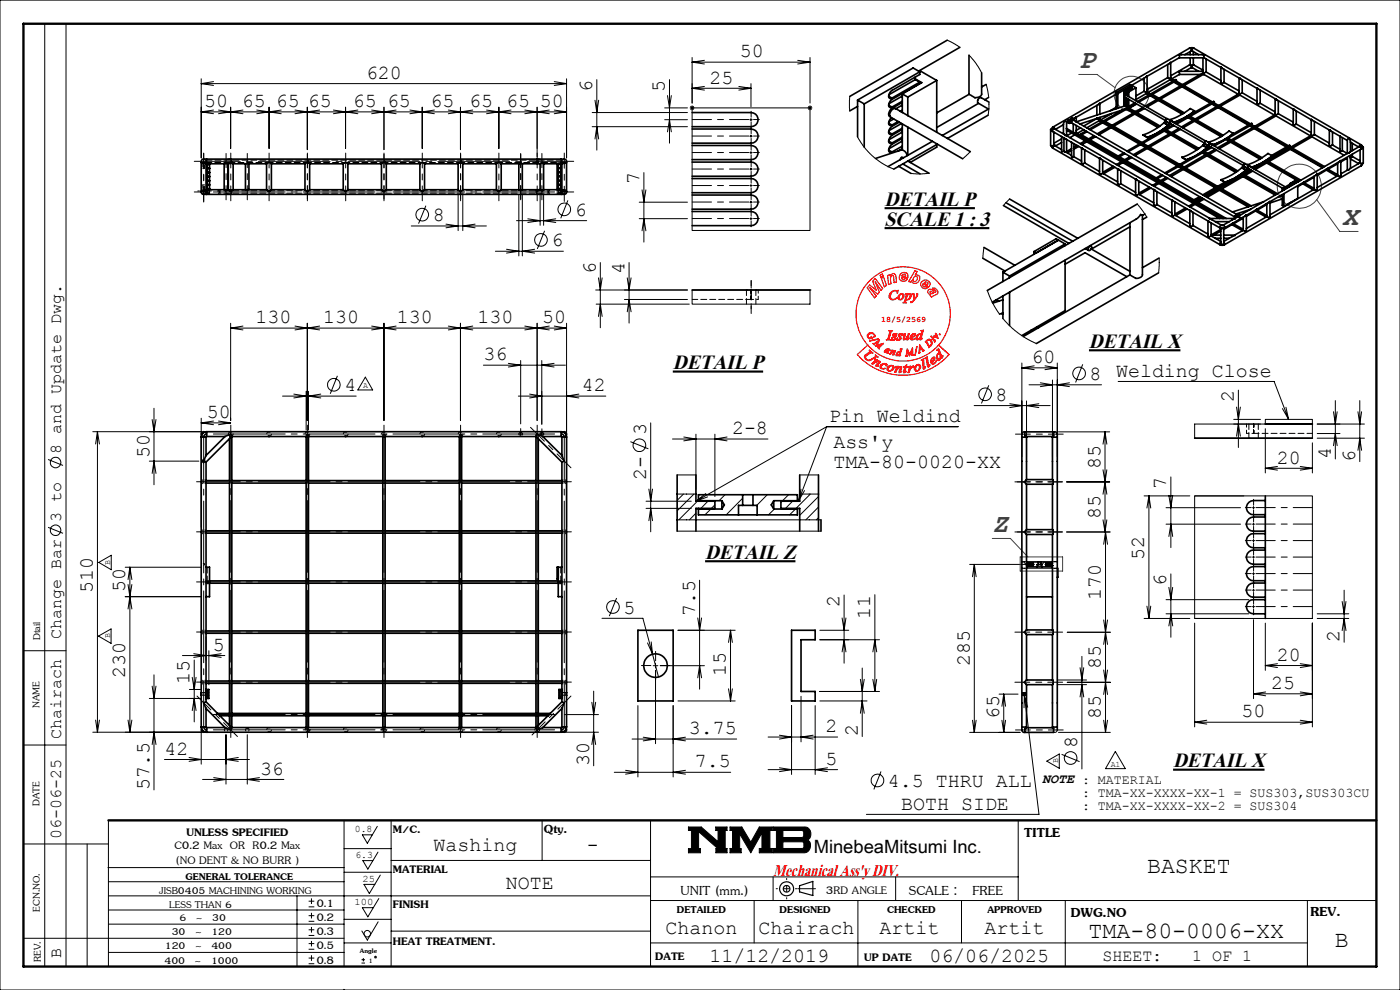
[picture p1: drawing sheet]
<svg xmlns="http://www.w3.org/2000/svg" width="297mm" height="210mm" viewBox="0 0 297 210" stroke-linecap="round" stroke-linejoin="round" font-family="sans-serif">
<defs><g id="words">
<g font-size="5.8" fill="#3f3f3f">
<text x="228.9" y="14.4">P</text>
<text x="284.8" y="47.7">X</text>
<text x="210.5" y="112.8">Z</text>
</g>
<text font-size="5.5" fill="#f00" x="164" y="185.7">Mechanical Ass'y DIV.</text>
<g font-size="4.9">
<text x="243.3" y="185.1">BASKET</text>
<text x="230.9" y="199">TMA-80-0006-XX</text>
<text x="283.2" y="200.8">B</text>
</g>
<g font-size="4.4">
<text x="187.7" y="43.6">DETAIL P</text>
<text x="187.7" y="47.9">SCALE 1 : 3</text>
<text x="231" y="73.8">DETAIL X</text>
<text x="142.7" y="78.3">DETAIL P</text>
<text x="149.6" y="118.5">DETAIL Z</text>
<text x="248.9" y="162.8">DETAIL X</text>
</g>
<g font-size="4.2">
<text x="77.6" y="16.7">620</text>
<text x="150.5" y="17.7">25</text>
<text x="156.9" y="12.2">50</text>
<text x="43.3" y="22.7">50</text>
<text x="51.3" y="22.7">65</text>
<text x="58.5" y="22.7">65</text>
<text x="65.3" y="22.7">65</text>
<text x="74.9" y="22.7">65</text>
<text x="82.1" y="22.7">65</text>
<text x="91.3" y="22.7">65</text>
<text x="99.6" y="22.7">65</text>
<text x="107.4" y="22.7">65</text>
<text x="114.5" y="22.7">50</text>
<text x="125.6" y="19.4" transform="rotate(-90 125.6 19.4)">6</text>
<text x="141" y="19.4" transform="rotate(-90 141 19.4)">5</text>
<text x="135.6" y="39.1" transform="rotate(-90 135.6 39.1)">7</text>
<text x="91.8" y="46.9">8</text>
<text x="121.9" y="45.8">6</text>
<text x="117" y="52.3">6</text>
<text x="126.4" y="58.2" transform="rotate(-90 126.4 58.2)">6</text>
<text x="132.5" y="58.2" transform="rotate(-90 132.5 58.2)">4</text>
<text x="54.2" y="68.6">130</text>
<text x="68.6" y="68.6">130</text>
<text x="84.2" y="68.6">130</text>
<text x="101.3" y="68.6">130</text>
<text x="115" y="68.6">50</text>
<text x="102.6" y="76.5">36</text>
<text x="218.8" y="77">60</text>
<text x="73.1" y="83">4</text>
<text x="123.5" y="83">42</text>
<text x="231.2" y="80.6">8</text>
<text x="236.8" y="79.9">Welding Close</text>
<text x="43.9" y="88.7">50</text>
<text x="175.9" y="89.5">Pin Weldind</text>
<text x="211.2" y="85">8</text>
<text x="261.7" y="85.3" transform="rotate(-90 261.7 85.3)">2</text>
<text x="137.1" y="92.2" transform="rotate(-90 137.1 92.2)">3</text>
<text x="155.3" y="92.1">2-8</text>
<text x="176.8" y="95.1">Ass'y</text>
<text x="31.7" y="97.2" transform="rotate(-90 31.7 97.2)">50</text>
<text x="137.1" y="101.8" transform="rotate(-90 137.1 101.8)">2-</text>
<text x="176.8" y="99.3">TMA-80-0020-XX</text>
<text x="233.4" y="99.4" transform="rotate(-90 233.4 99.4)">85</text>
<text x="270.9" y="98.3">20</text>
<text x="282.3" y="97.3" transform="rotate(-90 282.3 97.3)">4</text>
<text x="287.5" y="97.9" transform="rotate(-90 287.5 97.9)">6</text>
<text x="247.4" y="103.7" transform="rotate(-90 247.4 103.7)">7</text>
<text x="233.4" y="110.1" transform="rotate(-90 233.4 110.1)">85</text>
<text x="242.7" y="118.9" transform="rotate(-90 242.7 118.9)">52</text>
<text x="19.7" y="125.9" transform="rotate(-90 19.7 125.9)">510</text>
<text x="26.6" y="125.6" transform="rotate(-90 26.6 125.6)">50</text>
<text x="247.4" y="124.2" transform="rotate(-90 247.4 124.2)">6</text>
<text x="132.3" y="130.1">5</text>
<text x="147.5" y="130.7" transform="rotate(-90 147.5 130.7)">7.5</text>
<text x="178.1" y="128.7" transform="rotate(-90 178.1 128.7)">2</text>
<text x="184.6" y="131.2" transform="rotate(-90 184.6 131.2)">11</text>
<text x="233.6" y="127.3" transform="rotate(-90 233.6 127.3)">170</text>
<text x="284.2" y="136.2" transform="rotate(-90 284.2 136.2)">2</text>
<text x="26.6" y="143.7" transform="rotate(-90 26.6 143.7)">230</text>
<text x="45.2" y="138">5</text>
<text x="154" y="143.4" transform="rotate(-90 154 143.4)">15</text>
<text x="205.7" y="141.3" transform="rotate(-90 205.7 141.3)">285</text>
<text x="233.6" y="141.9" transform="rotate(-90 233.6 141.9)">85</text>
<text x="270.9" y="140.2">20</text>
<text x="40.2" y="145.1" transform="rotate(-90 40.2 145.1)">15</text>
<text x="269.6" y="146.2">25</text>
<text x="146.1" y="155.7">3.75</text>
<text x="175.2" y="155.3">2</text>
<text x="212" y="152.6" transform="rotate(-90 212 152.6)">65</text>
<text x="233.6" y="152.6" transform="rotate(-90 233.6 152.6)">85</text>
<text x="263.4" y="152.2">50</text>
<text x="34.9" y="160.1">42</text>
<text x="182" y="156.2" transform="rotate(-90 182 156.2)">2</text>
<text x="228.5" y="158.6" transform="rotate(-90 228.5 158.6)">8</text>
<text x="31.7" y="167.5" transform="rotate(-90 31.7 167.5)">57.5</text>
<text x="55.2" y="164.3">36</text>
<text x="125" y="162.4" transform="rotate(-90 125 162.4)">30</text>
<text x="147.4" y="162.8">7.5</text>
<text x="175.2" y="162.3">5</text>
<text x="188.4" y="166.9">4.5 THRU ALL</text>
<text x="191.2" y="171.7">BOTH SIDE</text>
<text x="217.3" y="177.6">TITLE</text>
<text x="92" y="180.6">Washing</text>
<text x="124.5" y="180.6">-</text>
<text x="107.3" y="188.6">NOTE</text>
<text x="144.4" y="189.8">UNIT (mm.)</text>
<text x="192.8" y="189.8">SCALE :</text>
<text x="206.3" y="189.8">FREE</text>
<text x="227.2" y="194.4">DWG.NO</text>
<text x="278" y="194.3">REV.</text>
<text x="141.2" y="198.1">Chanon</text>
<text x="160.9" y="198.1">Chairach</text>
<text x="186.6" y="198.1">Artit</text>
<text x="208.9" y="198.1">Artit</text>
<text x="150.5" y="204.1">11/12/2019</text>
<text x="197.2" y="204.1">06/06/2025</text>
</g>
<g font-size="3.9">
<text x="115.4" y="176.8">Qty.</text>
<text x="172.6" y="181">MinebeaMitsumi Inc.</text>
</g>
<g font-size="3.5">
<text x="13" y="96.2" transform="rotate(-90 13 96.2)">8 and Update Dwg.</text>
<text x="13" y="110.6" transform="rotate(-90 13 110.6)">3 to</text>
<text x="13" y="135.6" transform="rotate(-90 13 135.6)">Change Bar</text>
<text x="13" y="156.7" transform="rotate(-90 13 156.7)">Chairach</text>
<text x="13" y="177.9" transform="rotate(-90 13 177.9)">06-06-25</text>
<text x="39.5" y="177.4">UNLESS SPECIFIED</text>
<text x="83.3" y="176.7">M/C.</text>
<text x="37" y="180.2">C0.2 Max OR R0.2 Max</text>
<text x="37.2" y="183.3">(NO DENT &amp; NO BURR )</text>
<text x="83.3" y="185.2">MATERIAL</text>
<text x="175.2" y="189.7">3RD ANGLE</text>
<text x="67.1" y="192.3">0.1</text>
<text x="67.1" y="195.4">0.2</text>
<text x="83.3" y="192.6">FINISH</text>
<text x="13" y="203.3" transform="rotate(-90 13 203.3)">B</text>
<text x="67.1" y="198.4">0.3</text>
<text x="67.1" y="201.3">0.5</text>
<text x="83.3" y="200.5">HEAT TREATMENT.</text>
<text x="139" y="203.7">DATE</text>
<text x="183.3" y="203.9">UP DATE</text>
<text x="233.9" y="203.8">SHEET:</text>
<text x="252.9" y="203.8">1 OF 1</text>
<text x="67.1" y="204.4">0.8</text>
</g>
<g font-size="3.2">
<text x="8.5" y="135.8" transform="rotate(-90 8.5 135.8)">Dtail</text>
<text x="8.4" y="150.2" transform="rotate(-90 8.4 150.2)">NAME</text>
<text x="8.4" y="171" transform="rotate(-90 8.4 171)">DATE</text>
<text x="33.8" y="189.5">JISB0405 MACHINING WORKING</text>
<text x="39.4" y="186.6">GENERAL TOLERANCE</text>
<text x="8.4" y="193.4" transform="rotate(-90 8.4 193.4)">ECN.NO.</text>
<text x="35.9" y="192.7">LESS THAN 6</text>
<text x="38.1" y="195.3">6 ~ 30</text>
<text x="143.6" y="193.7">DETAILED</text>
<text x="165.4" y="193.7">DESIGNED</text>
<text x="188.2" y="193.7">CHECKED</text>
<text x="209.5" y="193.7">APPROVED</text>
<text x="35" y="201.3">120 ~ 400</text>
<text x="36.4" y="198.3">30 ~ 120</text>
<text x="8.7" y="204.1" transform="rotate(-90 8.7 204.1)">REV.</text>
<text x="34.9" y="204.5">400 ~ 1000</text>
</g>
<text font-size="2.9" x="221.1" y="166.2">NOTE : MATERIAL</text>
<g font-size="2.8">
<text x="229.5" y="169">: TMA-XX-XXXX-XX-1 = SUS303,SUS303CU</text>
<text x="229.5" y="171.9">: TMA-XX-XXXX-XX-2 = SUS304</text>
</g>
<g font-size="2.1">
<text x="75.3" y="176.6">0.8</text>
<text x="75.4" y="182">6.3</text>
<text x="76.9" y="187.1">25</text>
<text x="75.2" y="192">100</text>
<text x="76.4" y="202.2">Angle</text>
<text x="78.2" y="204.3">1</text>
</g>
<text font-size="1.8" fill="#f00" x="186.9" y="68.3">18/5/2569</text>
<g font-size="1.8">
<text x="77" y="82.3">A</text>
<text x="23.4" y="119.8" transform="rotate(-90 23.4 119.8)">B</text>
<text x="23.3" y="135.4" transform="rotate(-90 23.3 135.4)">B</text>
<text x="224.5" y="161.9" transform="rotate(-90 224.5 161.9)">B</text>
<text x="235.6" y="162.6">A1</text>
</g>
</g></defs>
<g fill="none" stroke="#000" stroke-width=".21">
<path d="M0 0h297v210h-297zM9.5 5v200M14 5v200M42.7 16.7v16.8M42.7 17.7h77.5M42.7 17.7l2.6 .4M45.3 17.3l-2.6 .4M117.6 17.3l2.6 .4M120.2 16.7v16.8M120.2 17.7l-2.6 .4M126.6 16.9v14.9M142 16.9v13.5"/>
<path d="M146.8 12.2v9.7M146.8 18.7h12.5M146.8 18.7l2.6 .4M146.8 13.2h25M146.8 13.2l2.6 .4M149.4 18.3l-2.6 .4M149.4 12.8l-2.6 .4M156.7 18.3l2.6 .4M159.3 17.7v4.9M159.3 18.7l-2.6 .4M169.2 12.8l2.6 .4M171.8 12.2v9.7"/>
<path d="M171.8 13.2l-2.6 .4M200.9 8.5l1.6 .8 1.1 .7M205.6 11.7l1.4 1.7 1.2 2M209.2 17.9l.5 2.8M42.7 23.7h77.5M42.7 23.7l2.6 .4M45.3 23.3l-2.6 .4M46.4 23.3l5.1 .8M48.9 22.7v8.8M51.5 23.3l-5.1 .8M54.5 23.3l5.2 .8M57.1 22.7v8.8"/>
<path d="M59.7 23.3l-5.2 .8M62.6 23.3l5.2 .8M65.2 22.7v9M67.8 23.3l-5.2 .8M70.7 23.3l5.2 .8M73.3 22.7v8.8M75.9 23.3l-5.2 .8M78.8 23.3l5.2 .8M81.5 22.7v9M84 23.3l-5.2 .8M87 23.3l5.1 .8M89.6 22.7v8.8"/>
<path d="M92.1 23.3l-5.1 .8M95.1 23.3l5.2 .8M97.7 22.7v9M100.3 23.3l-5.2 .8M103.2 23.3l5.2 .8M105.8 22.7v8.8M108.4 23.3l-5.2 .8M111.3 23.3l5.2 .8M113.9 22.7v10.5M116.5 23.3l-5.2 .8M117.6 23.3l2.6 .4M120.2 23.7l-2.6 .4"/>
<path d="M125.6 26.9h20.2M125.6 23.9h20.2M126.2 29.5l.4-2.6 .4 2.6M126.2 21.3l.4 2.6 .4-2.6M136.6 36.6v14.8M141 22.9h4.8M141 25.4h4.8M141.6 20.3l.4 2.6 .4-2.6M141.6 28l.4-2.6 .4 2.6M146.3 22.9h1M146.5 22.5l.7 .7M146.8 22.4v1"/>
<path d="M146.8 22.9h25v26h-25zM147.2 22.5l-.7 .7M159.1 25.4h.5M159.1 28.9h.5M159.1 32.4h.5M159.1 35.9h.5M159.1 39.4h.5M159.3 25.1v.5M159.3 28.6v.5M159.3 32.1v.5M159.3 35.6v.5M159.3 39.1v.5"/>
<path d="M171.3 22.9h1M171.5 22.5l.7 .7M171.8 22.4v1M172.2 22.5l-.7 .7M180.3 20.5v3M181.9 29l1.3 2.1 2.2 2.3 1.6 1.2 2.6 1.3M197.1 36.8l-1.4 .1-2.4-.1M205.8 32.2l-1.6 1.5M209.8 21.7l-.2 2.7M87.2 47.9h16M90.3 43.6l-1.5 3.8M94.6 47.5l2.6 .4-2.6 .4"/>
<path d="M97.2 41.2v7.7M98.2 41.2v7.7M100.8 47.5l-2.6 .4 2.6 .4M105.1 53.3h14.4M107.5 52.9l2.6 .4-2.6 .4M109.6 46.8h14.9M110.1 41.2v13.1M110.8 41.2v13.1M112 46.4l2.6 .4-2.6 .4M113.4 52.9l-2.6 .4 2.6 .4M114.6 41.2v6.6M115.3 41.2v6.6"/>
<path d="M115.5 49l-1.5 3.8M117.9 46.4l-2.6 .4 2.6 .4M120.5 42.5l-1.5 3.8M127 58.9l.4 2.6 .3-2.6M127.4 55.7v13.8M133.1 58.9l.4 2.6 .4-2.6M133.5 55.7v12.8M135.6 42.9h10.2M135.6 46.4h10.2M136.2 49l.4-2.6 .4 2.6M136.2 40.3l.4 2.6 .4-2.6M159.1 42.9h.5"/>
<path d="M159.1 46.4h.5M159.3 42.6v.5M159.3 46.1v.5M208.7 52.5l-.2 2.3M214.2 42.2l-1.3 1.4M241.3 43.3l2 2.8M245.9 54.7l-.1 3.2M48.9 69.6h71.3M48.9 68.6v20.6M48.9 69.6l2.6 .4M51.5 69.2l-2.6 .4M62.6 69.2l2.6 .4"/>
<path d="M65.2 68.6v20.6M65.2 69.6l-2.6 .4M65.2 69.6l2.6 .4M67.8 69.2l-2.6 .4M71.6 79.7l-1.5 3.8M78.8 69.2l2.7 .4M81.5 68.6v20.6M81.5 69.6l-2.7 .4M81.5 69.6l2.5 .4M84 69.2l-2.5 .4M95.1 69.2l2.6 .4M97.7 68.6v20.6"/>
<path d="M97.7 69.6l-2.6 .4M97.7 69.6l2.6 .4M100.3 69.2l-2.6 .4M102.6 77.5h17.3M107.8 77.1l2.7 .4-2.7 .3M110.5 76.5v13.4M111.3 69.2l2.6 .4M113.9 68.6v20.6M113.9 69.6l-2.6 .4M113.9 69.6l2.6 .4M114.9 76.5v13.5M116.5 69.2l-2.6 .4"/>
<path d="M117.5 77.1l-2.6 .4 2.6 .3M117.6 69.2l2.6 .4M120.2 68.6v43.2M120.2 69.6l-2.6 .4M126.4 61.5h19.4M126.5 64.5h19.7M127 67.1l.4-2.6 .3 2.6M132.5 63.5h13.3M133.1 66.1l.4-2.6 .4 2.6M146.8 61.5h25v3h-25zM171.8 61.5h.1M209.4 61.6l1.2 2.8 1.5 2.2"/>
<path d="M212.8 67.5l2.1 2.3 1.9 1.4M216.8 77v19.9M216.8 78h7.5M216.8 78l2.6 .4M217.1 71.4l2.8 1.5M219.4 77.6l-2.6 .4M221.7 77.6l2.6 .4M224.3 77v19.9M224.3 78l-2.6 .4M229.7 77.3l-1.5 3.8M10.2 97.5l3.2 1.2M19.7 91.6h23.1"/>
<path d="M20.7 91.6v63.7M20.7 91.6l.4 2.6M20.7 91.6l-.4 2.6M31.7 97.8h10.5M32.3 89l.4 2.6 .4-2.6M32.7 86.6v16.2M42.7 88.7v23.1M42.7 89.7h6.2M42.7 89.7l2.6 .4M42.7 97.8h1M42.8 97.5l.7 .7M43.2 97.3v1"/>
<path d="M43.5 97.5l-.7 .7M45.3 89.3l-2.6 .4M46.4 89.3l2.5 .4M48.9 89.7l-2.5 .4M59.9 84h15.7M62.3 83.6l2.6 .4-2.6 .4M64.9 83v8.2M65.4 83v8.2M68.1 83.6l-2.7 .4 2.7 .4M77.5 80l1.6 2.7h-3.2zM110 84h18.5M110.4 92.1h.1"/>
<path d="M110.5 92v.1M112.4 83.6l2.5 .4-2.5 .4M114.9 92.1h.1M114.9 92v.1M122.8 83.6l-2.6 .4 2.6 .4M133.7 93.7l3.8 1.5M138 89.7v23.1M142.7 93.1h20.2M145.1 92.7l2.5 .4-2.5 .4M147.6 92.1v11.7M151.7 92.1v13.2M154.2 92.7l-2.5 .4 2.5 .4"/>
<path d="M175.4 90.5h27.9M175.4 90.5l-27.8 15.8M175.4 90.5l-6 15.8M206.7 86h16.1M209.8 81.7l-1.6 3.9M214.2 85.6l2.6 .4-2.6 .5M217.8 85v11.9M218.3 81.6h15.4M220.4 85.6l-2.6 .4 2.6 .5M220.7 81.2l2.6 .4-2.6 .4M223.3 80.6v16.3M224.5 91.6h10.9"/>
<path d="M226.9 81.2l-2.6 .4 2.6 .4M234 99.7l.4 2.5M234.4 91.6v21.2M234.4 91.6l.4 2.6M234.4 91.6l-.4 2.6M234.8 99.7l-.4 2.5M237.2 80.9h33.1l3.1 8.1M253.4 89.9h15v-.9h10v3.9h-25zM253.4 92.9h.1M261.7 89.9h5.7M261.7 89h5.7M262.3 86.4l.4 2.6 .4-2.6"/>
<path d="M262.3 92.5l.4-2.6 .4 2.6M262.7 82.8v12.1M268.4 90.9v9.4M268.4 99.3h10M268.4 99.3l2.6 .4M271 98.9l-2.6 .4M272.1 86.7l1.3 2.3M272.8 86.4l.6 2.6M275.8 98.9l2.6 .4M278.4 93.9v6.4M278.4 99.3l-2.6 .4M279.4 89.9h10.1"/>
<path d="M279.4 92.9h10.1M279.4 92h4.9M282.9 87.3l.4 2.6 .4-2.6M282.9 94.5l.4-2.5 .4 2.5M283.3 85v12.4M288.1 87.3l.4 2.6 .4-2.6M288.1 95.5l.4-2.6 .4 2.6M288.5 85v12.9M10.2 111.9l3.2 1.2M21 119.3l2.6-1.5v3.1zM32.3 100.4l.4-2.6 .4 2.6M137.1 106.3h9.5"/>
<path d="M137.1 107.8h9.5M137.7 103.7l.3 2.6 .4-2.6M137.7 110.4l.3-2.6 .4 2.6M143.7 104.8h3.9M143.7 110.3h30.5M143.7 112.7h30.5M143.7 100.7h3.9M145 104.8l-1.3 1.3M147.2 104.8l-3.5 3.6M147.6 108.9l-1.3 1.4M147.7 106.5l-3.7 3.8M149.7 104.7l-2.1 1.6"/>
<path d="M150.1 105.4l-2.5 .9M150.2 106.3l-1.5 1.5M150.8 108l-1.3 1.2M151.7 107.1l-.8 .7M153.8 104.9l-1.3 1.3M157.6 105.7l-3.5 3.5M162.8 104.9l-2.3 2.3M164.3 108l-1.3 1.2M165.9 106.3l-.2 .3M167.3 104.9l-1.3 1.3M168.1 106.3l-1.4 1.5M168.8 108l-1.3 1.2"/>
<path d="M169.7 100.7h3.9M169.7 104.8h3.9M169.9 103.8l-.5 2.5M170.7 104.1l-1.3 2.2M171.9 104.8l-3 3M173.6 105.3l-3.9 4M173.6 107.6l-2.6 2.7M173.6 109.8l-.4 .5M205.7 119.7h12.6M206.7 119.7v35.7M206.7 119.7l.4 2.6M206.7 119.7l-.4 2.6"/>
<path d="M216.8 119.2h1M217.1 119.2l.8 .7M221.6 119.2l-.6 .6M222.3 119.8l.1 .1M223.3 119.2h1M226.3 112.8h9.2M226.3 102.2h9.1M234 110.3l.4 2.5M234.4 102.2l.4 2.6M234.4 102.2l-.4 2.6M234.5 112.8v42.6M234.5 112.8l.4 2.7"/>
<path d="M234.5 112.8l-.4 2.7M234.8 110.3l-.4 2.5M242.7 105.2h9.7M243.7 105.2v26M243.7 105.2l.4 2.6M243.7 105.2l-.4 2.6M247.4 107.7h15.8M247.4 111.2h15.8M248 105.1l.4 2.6 .4-2.6M248 113.8l.4-2.6 .4 2.6M248.4 101.2v15M253.4 105.2h10.5"/>
<path d="M253.4 105.2h25v26h-25zM265.7 107.7h.5M265.7 111.2h.5M265.7 114.7h.5M265.7 118.2h.5M265.9 107.4v.5M265.9 110.9v.5M265.9 114.4v.5M265.9 117.9v.5M5 138h9M20.9 134.9l2.7-1.5v3.1zM26.6 126.6h16.1"/>
<path d="M26.6 120.3h16.1M27.2 124l.4 2.6M27.6 120.3v35M27.6 120.3l.4 2.6M27.6 120.3l-.4 2.6M27.6 126.6l.4 2.6M27.6 126.6l-.4 2.6M28 124l-.4 2.6M38.7 139.1h9M41.1 138.7l2.6 .4-2.6 .3M43.7 135.1v4.9M44.3 138v7.3"/>
<path d="M46.9 138.7l-2.6 .4 2.6 .3M127.7 131.2h8.7l2 7.6M130.8 126.9l-1.5 3.8M137.4 136.4l1 2.4M138.1 136.2l.3 2.6M138.4 138.8l1.3 4.8M143.8 133.7h12.2M148 131.1l.4 2.6 .4-2.6M148.4 123.1v23.1M155 133.7v15M155 133.7l.4 2.6M155 133.7l-.4 2.6"/>
<path d="M173.9 133.7h6.2M173.9 135.7h12.7M178.6 138.3l.5-2.6 .4 2.6M178.6 131.1l.5 2.6 .4-2.6M179.1 126.2v14.5M185.2 138.3l.4-2.6 .4 2.6M185.6 126.1v20.6M216.8 120.5h7.6M226.4 134.1h9.1M229.5 139.2v23.9M234.1 131.5l.4 2.6M234.5 134.1l.4 2.6"/>
<path d="M234.5 134.1l-.4 2.6M234.9 131.5l-.4 2.6M242.7 131.2h9.7M243.3 128.6l.4 2.6M244.1 128.6l-.4 2.6M247.4 130.2h17.5M247.4 127.2h17.5M248 132.8l.4-2.6 .4 2.6M248 124.6l.4 2.6 .4-2.6M248.4 121.7v13.5M253.4 131.2h10.5M253.4 132.2v22"/>
<path d="M265.7 128.7h.5M265.7 125.2h.5M265.7 121.7h.5M265.9 121.5v.4M265.9 124.9v.5M265.9 128.4v.5M265.9 131.4v16.8M268.4 132.2v10M278.4 132.2v22M279.4 131.2h6.7M279.4 130.2h6.7M284.7 133.8l.5-2.6 .3 2.6"/>
<path d="M284.7 127.6l.5 2.6 .3-2.6M285.2 125.2v11M5 158h9M20.3 152.7l.4 2.6M21.1 152.7l-.4 2.6M27.2 152.7l.4 2.6M28 152.7l-.4 2.6M31.7 148.2h11M32.3 157.9l.4-2.6 .4 2.6M32.3 145.5l.4 2.7 .4-2.7M32.7 143.1v24.5M40.2 146.3h2.5"/>
<path d="M40.8 143.7l.4 2.6 .4-2.6M40.8 150.7l.4-2.5 .4 2.5M41.2 140v13.1M42.7 155.2v6.9M42.8 155.3h-23.1M47.9 155.8v10.5M52.5 155.8v10.5M65.3 154.8h.1M65.3 154.8v.1M81.2 154.8h.2M81.3 154.8v.1M119.7 151.6h7.3"/>
<path d="M120.1 155.3h6.9M125.6 149l.3 2.6 .5-2.6M125.6 157.9l.3-2.6 .5 2.6M125.9 146.6v15.8M134.1 156.8h22.2M135.3 149.7v15.1M136.5 156.4l2.6 .4-2.6 .4M138.6 141.2h1M139.1 140.7v1M139.1 142.2v15.6M140.1 141.2h9.3M142.8 149.7v15.1"/>
<path d="M143.8 148.7h12.2M145.4 156.4l-2.6 .4 2.6 .4M148 143.8l.4-2.6 .4 2.6M154.6 146.1l.4 2.6M155.4 146.1l-.4 2.6M162.9 156.3h14.8M165.3 156l2.6 .3-2.6 .5M167.9 149.7v14.6M169.9 147.7v9.7M172.5 156l-2.6 .3 2.6 .5M172.9 149.7v14.6M173.9 148.7h10"/>
<path d="M173.9 146.7h12.7M182.5 151.3l.4-2.6 .4 2.6M182.5 144.1l.4 2.6 .4-2.6M182.9 141.7v14.5M185.2 144.1l.4 2.6M186 144.1l-.4 2.6M205.7 155.4h10.7M206.3 152.8l.4 2.6M207.1 152.8l-.4 2.6M211.9 147.2h4.1M212.5 152.8l.4 2.6M212.9 147.2v8.2"/>
<path d="M212.9 147.2l.4 2.6M212.9 147.2l-.4 2.6M213.3 152.8l-.4 2.6M217.2 147l3.2 25.7h-36.6M217.2 147.2h.1M217.3 147.2v.1M218 150l-.7-2.5-.1 2.6M224.3 154.9a.5 .5 0 0 1-.8 .4M224.3 144.2h6.2M224.3 145.2h6.2M224.5 155.4h11M226.4 144.7h9.1"/>
<path d="M229.1 147.8l.4-2.6 .4 2.6M229.1 141.6l.4 2.6 .4-2.6M234.1 142.1l.4 2.6M234.1 152.8l.4 2.6M234.5 144.7l.4 2.6M234.5 144.7l-.4 2.6M234.9 142.1l-.4 2.6M234.9 152.8l-.4 2.6M236.6 159.4l2.1 3.6h-4.2zM253.4 153.2h25M253.4 153.2l2.6 .4M256 152.8l-2.6 .4"/>
<path d="M265.9 147.2h12.5M265.9 147.2l2.6 .4M268.4 141.2h10M268.4 141.2l2.6 .4M268.5 146.8l-2.6 .4M271 140.8l-2.6 .4M275.8 140.8l2.6 .4M275.8 146.8l2.6 .4M275.8 152.8l2.6 .4M278.4 141.2l-2.6 .4M278.4 147.2l-2.6 .4M278.4 153.2l-2.6 .4"/>
<path d="M5 179h18M18.5 179v26M23 174v31M34.9 161.1h18M40.1 160.7l2.6 .4-2.6 .4M43 165.3h17.2M45.3 165l2.6 .3-2.6 .4M50.6 160.7l-2.7 .4 2.7 .4M55 165l-2.5 .3 2.5 .4M73 174v31M80 175.3l-2.1 3.6-1-1.8h2.1M83 174v31"/>
<path d="M115 174v8.5M130.3 163.8h24.7M132.7 163.4l2.6 .4-2.6 .4M138 174v31M145.4 163.4l-2.6 .4 2.6 .4M146 175.4h2.8l3.5 3.1v-2.3h-.5v-.8h2.4v.8h-.4v3.8h.4v.9h-2.3v-.9h.4l-4.1-3.6v3.6h.4v.9h-2.6v-.9h.7v-3.8h-.7zM154.9 175.4h2.5l1.9 3.2 1.8-3.2h2.7v.8h-.5v3.8h.5v.9h-2.7v-.9h.5v-3.3l-2.3 4.2-2.4-4v3.1h.3v.9h-2.3v-.9h.5v-3.8h-.5zM162.9 163.3h14.8M164.1 175.4h6.6a1.47 1.47 0 0 1 1.3 1.2 1.47 1.47 0 0 1-.7 1.6 1.48 1.48 0 0 1 .6 1.6 1.48 1.48 0 0 1-1.4 1.1h-6.4v-.9h.6v-3.8h-.6zM165.3 162.9l2.6 .4-2.6 .4M166.1 176.2h4.1l.3 .3v.8l-.3 .4h-4.1zM166.1 178.6h4.2l.2 .2 .1 .8-.3 .4h-4.2z"/>
<path d="M175.5 162.9l-2.6 .4 2.6 .4M186.9 163.6l-1.5 3.9M216 174v17M222.1 161.5l2.6-1.6v3.1zM225.2 160l3.8 1.6M5 199h68M22.9 184h50.1M23 190h115M23 196h50M23 193h50M23 187h50M63 190v15"/>
<path d="M65.5 192.4h1.2M65.5 191.2h1.2M65.5 195.4h1.2M65.5 194.2h1.2M65.5 198.4h1.2M65.5 197.2h1.2M66.1 190.6v1.2M66.1 193.6v1.2M66.1 196.6v1.2M66.1 199.6v1.2M73 195h10M73 185h10"/>
<path d="M73 180h10M80.2 180.8l-2.2 3.6-1-1.8h2.1M80.2 195.5l-2.3 3.9-1.1-1.9M80.4 190.6l-2.4 3.9-1.1-2h2.3M80.7 185.6l-2.3 3.9-1.2-1.9h2.3M83 197.5h55M83 182.5h55M138 186h78M138 191h154M160 191v9M164 186v5M182 191v14"/>
<path d="M190 186v5M204 191v9M226 191v14M277.4 191v14M23 202h50M65.5 201.4h1.2M65.5 200.2h1.2M65.5 204.4h1.2M65.5 203.2h1.2M66.1 202.6v1.2M73 200h10M76.7 204.3h.7"/>
<path d="M76.7 203.6h.7M77.1 203.2v.7M138 200h139.4"/>
<circle cx="89.6" cy="45.5" r="1.34"/>
<circle cx="114.8" cy="50.9" r="1.34"/>
<circle cx="119.7" cy="44.4" r="1.34"/>
<circle cx="228.9" cy="79.2" r="1.34"/>
<circle cx="11.8" cy="98.1" r="1.12"/>
<circle cx="70.8" cy="81.6" r="1.35"/>
<circle cx="135.6" cy="94.4" r="1.34"/>
<circle cx="209" cy="83.6" r="1.34"/>
<circle cx="11.8" cy="112.5" r="1.12"/>
<circle cx="130" cy="128.8" r="1.34"/>
<circle cx="186.2" cy="165.6" r="1.34"/>
<circle cx="227.1" cy="160.8" r="1.34"/>
<circle cx="77.9" cy="198.1" r=".68"/>
<circle cx="79.7" cy="203" r=".17"/>
</g>
<g fill="none" stroke="#000" stroke-width=".25">
<path d="M169.6 187.9l2.8-.9v3l-2.8-.8z"/>
<circle cx="166.9" cy="188.5" r="1.49"/>
<circle cx="166.9" cy="188.5" r=".7"/>
</g>
<path d="M164.7 188.5h4.3M166.9 186.3v4.4" fill="none" stroke="#000" stroke-width=".21" stroke-dasharray="15.2 1.3 1.3 1.3" stroke-dashoffset="15"/>
<g fill="none" stroke="#000" stroke-width=".21" stroke-dasharray="15.2 1.3 1.3 1.3">
<path d="M159.3 24.9v-1.3M159.3 25.9v1.2M159.3 28.4v-1.3M159.3 29.4v1.2M159.3 31.9v-1.3M159.3 32.9v1.2M159.3 35.4v-1.3M159.3 36.4v1.2M159.3 38.9v-1.3M159.3 39.9v1.2M159.8 25.4h1.3M159.8 28.9h1.3"/>
<path d="M159.8 32.4h1.3M159.8 35.9h1.3M159.8 39.4h1.3M41.2 40.7h2.6M119.1 40.7h2.6M159.3 42.4v-1.3M159.3 43.4v1.2M159.3 45.9v-1.3M159.3 46.9v1.2M159.8 42.9h1.3M159.8 46.4h1.3M110.3 92.1h-.3"/>
<path d="M110.5 91.9v-1M110.5 92.2v.3M110.6 92.1h.3M114.8 92.1h-.3M115 91.9v-.9M115 92.2v.3M115.1 92.1h.3M265.4 107.7h-1.2M265.4 111.2h-1.2M265.4 114.7h-1.2M265.4 118.2h-1.2M265.9 107.2v-1.3"/>
<path d="M265.9 108.2v1.2M265.9 110.7v-1.3M265.9 111.7v1.2M265.9 114.2v-1.3M265.9 115.2v1.2M265.9 117.7v-1.3M265.9 118.7v1.2M265.4 128.7h-1.2M265.4 125.2h-1.2M265.4 121.7h-1.2M265.9 128.2v-1.3M265.9 129.2v1.2"/>
<path d="M265.9 124.7v-1.3M265.9 125.7v1.2M265.9 121.2v-1.3M265.9 122.2v1.2M65.2 154.8h-.4M65.3 154.7v-.4M65.3 154.9v.5M65.5 154.8h.4M81.2 154.8h-.4M81.3 154.7v-.4M81.3 154.9v.5M81.5 154.8h.4"/>
<path d="M138.1 141.2h-2M139.1 140.2v-2M139.1 142.2v2M140.1 141.2h2M217.2 147.2h-.2M217.3 147.1v-.2M217.3 147.3v.2M217.4 147.2h.2M169.2 188.5h3.8"/>
</g>
<path d="M5 5h287v200h-287zM23 174h269M73 210v.1" fill="none" stroke="#000" stroke-width=".5"/>
<path d="M146 175.4v.8h.7v3.8h-.7v.9h2.6v-.9h-.4v-3.6l4.1 3.6h-.4v.9h2.3v-.9h-.4v-3.8h.4v-.8h-2.4v.8h.5v2.3l-3.5-3.1zM154.9 175.4v.8h.5v3.8h-.5v.9h2.3v-.9h-.3v-3.1l2.4 4 2.3-4.2v3.3h-.5v.9h2.7v-.9h-.5v-3.8h.5v-.8h-2.7l-1.8 3.2-1.9-3.2zM166.1 178.6h4.2l.2 .2 .1 .8-.3 .4h-4.2zM164.1 175.4v.8h.6v3.8h-.6v.9h6.9l.6-.5 .3-.8-.1-1-.5-.4a1.47 1.47 0 0 0 .7-1.6 1.47 1.47 0 0 0-1.3-1.2zM166.1 176.2h4.1l.3 .3v.8l-.3 .4h-4.1z" fill-rule="evenodd" fill="#000"/>
<path d="M187.7 44.2h19.1M187.7 48.4h22.2M142.7 78.8h19.2M231 74.3h19.4M149.6 119.1h19.1M248.9 163.3h19.4" fill="none" stroke="#000" stroke-width=".45"/>
<path d="M43.8 92.1a.63 .63 0 0 0-.6 .6M119.7 92.7a.63 .63 0 0 0-.6-.6M43.2 154.2a.63 .63 0 0 0 .6 .6M119.1 154.8a.63 .63 0 0 0 .6-.6" fill="none" stroke="#000" stroke-width=".21" stroke-dasharray="15.2 1.3 1.3 1.3" stroke-linecap="butt"/>
<g fill="none" stroke="#3f3f3f" stroke-width=".21">
<path d="M228.8 15.8h3.9l3.9 2.8M279.3 42.4l4.9 6.7h3.9M210.5 114.2h3.8l3.8 3.9M216.4 118.1h9v3h-9z"/>
<circle cx="240.1" cy="19.9" r="3.7"/>
<circle cx="275.6" cy="39.5" r="4.7"/>
</g>
<g fill="none" stroke="#f00" stroke-width=".25">
<path d="M185.7 59.1l1.6 2.1-.4 .4-1.2-1.8 .8 2.2-.3 .4-1.7-1.3 1.4 1.7-.4 .4-1.5-2.1 .5-.6 1.4 1.1-.8-1.9zM186.7 58.4l.5-.3 .1 .4-.4 .3zM187 59l.4-.2 .7 1.8-.5 .2zM188.3 58.4l.5-.1v.2l.6-.5h.3a1.91 1.91 0 0 1 .5 1.8l-.5 .2-.2-1.4-.1-.2-.2 .1a1.48 1.48 0 0 0-.2 1.7l-.5 .2zM191 58.1a.91 .91 0 0 1 .9-.3 .91 .91 0 0 1 .7 .8v.3h-1.3v.3l.3 .2 .5-.3 .4 .1-.3 .3-.6 .2-.5-.2-.3-.3-.1-.4zM191.3 58.9h.1M191.4 58.3l.4-.2 .2 .1 .2 .4h-.9zM193.9 58.8l.2-.2 .5 .2v.4l-.4 .5-.5-.2zM194.1 57.4l.5 .2-.5 .7h.6l.4 .4v.6l-.4 .6-.4 .2h-.4l-.3-.1-.2-.4-.2 .3-.4-.2zM195.5 59.8l.6-.4a.92 .92 0 0 1 1 .3 .92 .92 0 0 1 .1 1l-.3 .3-1-.8-.2 .3 .2 .3h.5l.3 .3-.4 .2-.6-.2-.4-.5v-.4zM196.1 60l.3-.2 .3 .1 .2 .2-.1 .3zM184.1 73.2l-2.2 2a13 13 0 0 0 19.4 0l-2.2-2"/>
<path d="M184.1 73.2a10 10 0 0 1 .6-13.8 10 10 0 0 1 13.8 0 10 10 0 0 1 .6 13.8M184.1 73.2a10 10 0 0 0 15 0M184.3 70.7l.6-.2a1.08 1.08 0 0 1 .8 .9l-.4 .1 .2-.3-.5-.5-.6 .1-.2 .3 .1 .5 .6-.1v-.1l.2 .3-.7 .2-.4-.4v-.4zM184.4 74.3l.8 .6-.4-.1-.8 .5a.58 .58 0 0 0-.4 .8 .58 .58 0 0 0 .8 .3l1.4-.8-.1-.3 .6 .4h-.4l-.8 .5a.9 .9 0 0 1-1.2 .2 .9 .9 0 0 1-.4-1.1l1-.7zM184.5 72.3l1.8-.3zM185.2 72.9h.3l1-.8-.4 1.1 1.3-.3-.9 .9v.2l-.3-.3 .8-.6-1.2 .3 .4-.9-.7 .5v.2zM185.7 76.2h.1M185.7 76.2l.5 .1-.5 .5 .7-.2 .4 .1v.2l-.8 .7h.4M185.7 76.2l.1 .2-.9 .7 .2 .2a1.55 1.55 0 0 1 1.4-.6l-.8 .9h.7M186.4 77.6h.1M186.8 77.5a.83 .83 0 0 1 1.4 0l-.3 .1 .1-.4a.8 .8 0 0 0-1.1 .8l.3 .2h.6h-.8l-.3-.1zM187.6 74.4l.7-.4 .5 .1-.5 .8h-.2l.1-.3-.6 .1z"/>
<path d="M188 72.1l.3-.1 .1-.3 .4-1.3-.2-.3h.7l-.2 .2-.5 1.5v.2l.2 .1M188 72.1h.8M188 72.1h.1M188.1 74.2l.4-.2 .1 .1-.2 .3-.5 .2zM188.4 77.8a.72 .72 0 0 1 .7-.3 .72 .72 0 0 1 .6 .6 .95 .95 0 0 1-1.5 .5l-.1-.4zM188.7 77.8l.5-.2 .2 .1v.2a.77 .77 0 0 1-1 .6zM188.7 62.3a1.33 1.33 0 0 1 1.6-.6l.3-.1-.2 .6a.52 .52 0 0 0-.4-.5 .52 .52 0 0 0-.6 .1 .88 .88 0 0 0-.6 .9 .88 .88 0 0 0 .7 .8l.8-.4-.3 .4-.6 .1h-.3l-.5-.5zM188.8 72.1h.1M189 74.4l.4-.1-.2 .3 .8-.2-.4 .8h.2l-.4 .1 .4-.8-1.1 .7 .5-.8zM189.5 70.9l.7-.1-.1 .4-.3-.4-.2 .2 .4 .7a.55 .55 0 0 1-.8 .4h-.1l.1-.4 .3 .4 .3-.2-.4-.7zM190 77.7h.6l-.3 .6 .6-.5h.4l-.3 1.1 .3-.1-.6 .2 .3-1.1a1.32 1.32 0 0 0-1 1.1l-.2-.1 .4-1zM190 77.8h.1"/>
<path d="M190.1 71.2h.1M190.5 74.7h.4l-.1 .3-.5 .4zM190.6 71l.2-.2h.6l-.1 .4-.3-.4-.2 .2 .4 .7a.55 .55 0 0 1-.8 .4h-.1l.1-.4 .3 .4 .3-.2zM190.7 62.5l.6-.2 .5 .2a.89 .89 0 0 1-.9 1.1l-.3-.1a.71 .71 0 0 1 .1-1zM191 74h.3l-.4 1.4h.2l-.4 .2v-.4l-.6 .3v-.2l.2-.5 .2-.2h.5l.1-.4zM191.1 62.4h.4l.1 .2a.7 .7 0 0 1-.8 .9v-.6zM191.3 71.2h.1M191.6 70.9l.3-.1 .2 .1-.3 1a1.07 1.07 0 0 0 .9-1.1h.2l-.3 1.2 .2-.2-.3 .3-.2-.1 .2-.6a.86 .86 0 0 1-.8 .7l-.1-.1 .2-1.1-.2 .2zM191.7 77.8l.7-.4-.2 .4h.3l-.3 .1-.3 1.1 .4-.2-.5 .3-.1-.2 .2-1zM192.1 62.4l.5-.1-.1 .3 .6-.3a.82 .82 0 0 1 .1 1 .82 .82 0 0 1-1 .3l-.1 .5 .2 .1h-.7l.3-.3 .4-1.4v-.1zM192.4 74l-.1 1.3-.2 .3 .4-.1-.1-.1 .1-.9 .4 1 .5-1.2v1.1l.4-.1-.2-.1v-1.3l-.6 1.3-.5-1.2M192.6 77.8l.6-.1-.3 1.3h-.2l.2-1.1z"/>
<path d="M192.7 62.5h.4l-.1 .4-.2 .5-.5 .1 .1-.5zM193.3 71.1l.7-.3 .3 .2-.3 .4-.7 .1v.2l.3 .3 .6-.2-.7 .3-.3-.1a.68 .68 0 0 1 .1-.9zM193.5 62.4h.1M193.5 62.4l.4-.1 .2 1.1 .5-.8-.1-.3h.2a2.92 2.92 0 0 1-1.5 1.9v-.2l.3 .1 .4-.5-.2-1.1zM193.5 71.1l.4-.3 .2 .2-.4 .4-.4 .1zM193.6 77.7l.2-.1-.1 .4-.2-.2-.4 .6zM194.1 77.8l.4-.4a.51 .51 0 0 1 .8 .2 .94 .94 0 0 1-1 1.1l-.3-.5zM194.5 77.6l.2-.2h.2a.76 .76 0 0 1-.5 1.2 .89 .89 0 0 1 .1-1zM194.5 73.5l-.4 1.8zM194.9 70.9l.3-.1 .2 .2-.4 .9-.3 .1v-.6zM195.1 73.2l1 1.2-.4 .1-.2-.4h-.1l-.3 .3 .1 .4-.3 .2zM195.1 73.5l.3 .4-.2 .2z"/>
<path d="M195.4 70.1h.5l-.5 1.9 .3-.2-.4 .3-.2-.1 .1-.4-.6 .5a.68 .68 0 0 1-.3-.7 .68 .68 0 0 1 .5-.5l.4-.1 .2 .1 .2-.7zM195.4 76.4l.5-.3 .2 2 .3-.3-.5 .5-.2-1.9zM195.7 74.4h.1M196.2 76l.5-.3 .3 2 .3-.3-.4 .5-.2-.3-.2-1.6zM196.3 72.5l.1-.1a.88 .88 0 0 1 1.2-.3 1.05 1.05 0 0 1-.6 1.6v-.2zM196.6 72.3l.5-.2 .3 .2 .2 .5-.4 .6zM197 61.4a1.04 1.04 0 0 1 1.3 .6h.2v-.3l-.4-.2-.3-.4h.5l.5 .4a.85 .85 0 0 1-.8 1.3l-.4 .3-.3-.4 .1-.2-.5-.3-.1-.3zM197.3 61.8h.2l.5 .4-.3 .1-.4-.2zM197.5 71.3h.2l-.1 .2-.2-.1zM197.7 76l.4-.3 .3 .2-.1 .4-.6 .5 .3 .3 .3-.1 .3-.5a.92 .92 0 0 1-.7 .8l-.4-.4v-.5zM197.8 76.1l.3-.2a.77 .77 0 0 1-.4 .9zM197.8 71.9h.1"/>
<path d="M197.9 71.9l.4 .7 .1-.5v.2M197.9 71.6l-.1 .4v-.1M197.9 71.6v.1M197.9 71.7l.4 .6M198.2 71.4h.1M198.3 72.3h.1M198.4 70.7h.2l.2 .3 .2 .8-.7-.4-.1 .1v-.4l.7 .4zM199 75.1h.3l.1 .3 .1 .6-.3 .2a.82 .82 0 0 1-.2-1.1zM199.1 73.9l.7 1.8 .2-.3-.2 .6-.3-.4v.4l-.3 .5a.82 .82 0 0 1-.5-.8 .82 .82 0 0 1 .5-.8l-.2-.6h-.3zM199.2 70.9l.2-.1 .1 .2h-.2z"/>
</g>
<path d="M159.4 65.5v-6" fill="none" stroke="#000" stroke-width=".21" stroke-dasharray="15.2 1.3 1.3 1.3" stroke-dashoffset="14.1"/>
<path d="M159.4 59.5v7" fill="none" stroke="#000" stroke-width=".21" stroke-dasharray="15.2 1.3 1.3 1.3" stroke-dashoffset="13.6"/>
<g fill="none" stroke="#000" stroke-width=".21" stroke-dasharray="15.2 1.3 1.3 1.3" stroke-dashoffset="11.1">
<path d="M158.8 25.4h-12M158.8 28.9h-12M158.8 32.4h-12M158.8 35.9h-12M158.8 39.4h-12M158.8 42.9h-12M158.8 46.4h-12M121.1 99.2l-8.6-8.6M266.4 107.7h12M266.4 111.2h12M266.4 114.7h12M266.4 118.2h12"/>
<path d="M266.4 128.7h12M266.4 125.2h12M266.4 121.7h12M50.4 156.2l-8.6-8.6"/>
</g>
<path d="M43.2 42.9v-10.3M43.2 42.7v-10.2M119.7 42.7v-10.2" fill="none" stroke="#000" stroke-width=".21" stroke-dasharray="15.2 1.3 1.3 1.3" stroke-dashoffset="12"/>
<path d="M65.2 42.2v-9.5M81.5 42.2v-9.5M97.7 42.2v-9.5M110.5 42.2v-9.5M225.3 102.2h-9.5M225.3 112.8h-9.5" fill="none" stroke="#000" stroke-width=".21" stroke-dasharray="15.2 1.3 1.3 1.3" stroke-dashoffset="12.4"/>
<g fill="none" stroke="#000" stroke-width=".21" stroke-dasharray="15.2 1.3 1.3 1.3" stroke-dashoffset="12.1">
<path d="M49 42.6v-10.1M57.1 42.6v-10.1M65.2 42.6v-10.1M73.3 42.6v-10.1M81.5 42.6v-10.1M89.6 42.6v-10.1M97.7 42.6v-10.1M105.8 42.6v-10.1M114 42.6v-10.1M215.4 92.1h10.2M215.3 102.2h10.1M215.3 112.8h10.1"/>
<path d="M215.3 134.1h10.1M215.3 144.7h10.1M215.4 154.8h10.2"/>
</g>
<path d="M48 42.4v-9.8M52.5 42.4v-9.8M110.5 42.4v-9.8M115 42.4v-9.8" fill="none" stroke="#000" stroke-width=".21" stroke-dasharray="15.2 1.3 1.3 1.3" stroke-dashoffset="12.2"/>
<path d="M43.8 40.7h75.3M43.8 92.1h75.3M43.8 154.8h75.3" fill="none" stroke="#000" stroke-width=".21" stroke-dasharray="15.2 1.3 1.3 1.3" stroke-dashoffset="-1.4"/>
<path d="M42 40.5h4.5" fill="none" stroke="#000" stroke-width=".21" stroke-dasharray="15.2 1.3 1.3 1.3" stroke-dashoffset="14.9"/>
<path d="M121.7 34.2h-80.5" fill="none" stroke="#000" stroke-width=".21" stroke-dasharray="15.2 1.3 1.3 1.3" stroke-dashoffset="5.5"/>
<path d="M43.2 92.7v61.5M119.7 92.7v61.5" fill="none" stroke="#000" stroke-width=".21" stroke-dasharray="15.2 1.3 1.3 1.3" stroke-dashoffset="5.4"/>
<path d="M121.2 112.8h-79.5M121.2 102.2h-79.5M121.2 134.1h-79.5M121.2 123.4h-79.5M121.2 144.7h-79.5" fill="none" stroke="#000" stroke-width=".21" stroke-dasharray="15.2 1.3 1.3 1.3" stroke-dashoffset="6"/>
<path d="M112.9 155.9l8.2-8.3" fill="none" stroke="#000" stroke-width=".21" stroke-dasharray="15.2 1.3 1.3 1.3" stroke-dashoffset="11.3"/>
<path d="M118.8 151.6h-74.6" fill="none" stroke="#000" stroke-width=".21" stroke-dasharray="15.2 1.3 1.3 1.3" stroke-dashoffset="-1.1"/>
<path d="M49 156.4v-66.2M65.2 156.4v-66.2M81.5 156.4v-66.2M97.7 156.4v-66.2M114 156.4v-66.2" fill="none" stroke="#000" stroke-width=".21" stroke-dasharray="15.2 1.3 1.3 1.3" stroke-dashoffset="3.1"/>
<g fill="none" stroke="#000" stroke-width=".35">
<path d="M191.4 19.9l1.2 .7M191.4 19.9v4M194.2 16.9l-5.6 3.2M194.2 16.3v.6M194.2 18.2v.1M194.2 16.9l.9 .5M194.2 16.7l1.3 .8-4.1 2.4M195.1 15.2v.6l-5.9 3.4-.4 .4a.89 .89 0 0 0 0 1.3l.4-.1M195.1 17.4v.3l-5.9 3.4-.4 .4a.89 .89 0 0 0 0 1.3l.4-.1M195.1 15.2l-1.4-.8-11.8 6.8M195.1 15.2l-11.8 6.8M195.1 17.4l-5.9 3.4"/>
<path d="M195.1 15l3.6 2.1M198.7 17.1l-6.1 3.5M198.7 17.1v11M200.9 8.5l-20.6 12M203.6 10l-8.7 5.1M205.6 11.7v8.3M205.6 20l-6.9 3.9M208.2 15.4v4.6a1.34 1.34 0 0 1-2.2 .2l-.4-.2M209.2 17.9l-1 .5M236.8 20l-3.5 2M236.8 19.6l.3 .3M236.8 19.6v3.5"/>
<path d="M237.1 19.9v3.1M238.4 19.9l.2 .1M238.4 19.5l.2 .1M239.1 19.8l-.6 .4v.3M239.1 19.7l-.5 .3M239.1 19.4l-.7 .5M239.1 19.9l-.3 .2M239.5 19.5l-.4-.2v1M239.5 19.5v1M239.9 18.5l.3 .2-1.7 1a.18 .18 0 0 0-.1 .2 .18 .18 0 0 0 .2 .1M239.9 18.6l-1.5 .8M239.9 18.4v.2"/>
<path d="M239.9 18.9h.1M239.9 18.6l.2 .1M240.1 18.2v.1l-1.6 .9-.1 .3 .2 .1M240.1 18.2l-3 1.7M240.1 18.2l-.4-.3-2.9 1.7M240.1 18.7v.1M240.1 18.7l-1.5 .9M240.1 18.1l.9 .5M241 18.6l-1.5 .9M241 18.6v2.8M242.7 19.4l-1.7 .9M242.7 16.6v2.8"/>
<path d="M243.2 19.8l-2.2 1.3M243.3 16.2l-3.3 1.9M243.3 16.2v3.2l-.3 .1-.3-.1M244.1 20l-.9-.5-.1 .3 .6 .3M247.7 16.5l-4.4 2.5M247.7 13.7v2.8M248.2 16.9l-4.7 2.7M248.4 13.3l-5.1 2.9M248.4 13.3v3.2l-.4 .1-.3-.1M249 17.4l1.4 .8M249.1 17.1l-.9-.5-.1 .3 .6 .3M249.2 17.3h.1"/>
<path d="M249.2 17.3l7.8 4.5M249.5 17.2l7.7 4.5M250.2 12.2l-1.8 1.1M250.2 15.8l-1.7 .9M250.2 15.8h4.4M250.6 18.1l-4.7 2.7M252.3 10.2h1M252.3 10.2a.41 .41 0 0 1 .4 .6M252.3 13.8l.4 .1v.4M252.3 10.2l-29 16.8M252.3 13.8l-3.9 2.3M252.5 13.7l-.2 .1"/>
<path d="M252.5 13.7l.3 .2 .4-.2M252.5 10.9v.7M252.5 12.3v1.4M252.7 10.8h.2M252.7 14.3h.2M252.7 14.3h.1M252.7 10.8l-1.3 .8M252.7 14.3l-1.3 .8M252.9 10.8l1.4 .8M252.9 14.3l1.4 .8M253.2 13.7l.1 .1M253.2 10.9v.7"/>
<path d="M253.2 12.3v1.4M253.3 10.2l-.4 .2v.4M253.3 13.8l-.4 .1v.4M253.3 10.2l35.4 20.5M253.3 13.8l1.9 1.1M255.1 15.5l-4.2 2.4M255.2 12.3v2.9a.32 .32 0 0 0 .3 .3 .32 .32 0 0 0 .3-.2h.1M255.2 15.1h-4.8l-.3 .1 .1 .6M255.3 15.8h.1M255.4 12.2l.1-.6h-5.1h-.3l.1 .6M255.4 12.2l3.6 2.1M255.4 12.2l-5.2 .1"/>
<path d="M255.4 15.8l-4.2 2.4M255.4 15.5h.1M255.4 15.8l7.3 4.2M255.9 15.3l3.1 1.8M255.9 12.5v2.8M259 14.3h.1M259 14.3v3.2a.36 .36 0 0 0 .3 .2 .36 .36 0 0 0 .4-.2M259.1 14.3h.1M259.2 14.3l3.7 2.2M259.7 17.5l3.2 1.8M259.7 14.7v2.8M262.9 16.5v3.2a.33 .33 0 0 0 .3 .2 .33 .33 0 0 0 .3-.2"/>
<path d="M262.9 16.5h.1M262.9 16.5l.1 .1M262.9 19.9l-4.4 2.5M263 16.6l3.7 2.2M263.5 19.7l3.2 1.8M263.5 16.9v2.8M266.7 18.8v3.1a.34 .34 0 0 0 .3 .3 .34 .34 0 0 0 .3-.3M266.7 18.7v.1M266.7 18.7l.1 .1M266.8 18.8l3.7 2.1M267.3 19.1v2.8M43.7 34.7v5.5"/>
<path d="M43.8 34.7h-.2a.39 .39 0 0 0-.6-.2h-.3v6.2M43.8 33.8h-.5a.51 .51 0 0 0-.5 .2 .51 .51 0 0 0 0 .5M43.8 33.8v.9M43.8 33.8h75.3M43.8 34.7h4.6M44.4 34.9v.8M44.4 35.8v.7M44.4 36.6v.8M44.4 37.5v.8M44.4 38.4v.7M44.4 39.3v.7M44.4 34.7v.2"/>
<path d="M44.4 35.7v.1M44.4 36.5v.1M44.4 37.4v.1M44.4 38.3v.1M44.4 39.1v.2M44.4 34.9h-.4v.8h.4M44.4 35.8h-.4v.7h.4M44.4 36.6h-.4v.8h.4M44.4 37.5h-.4v.8h.4M44.4 38.4h-.4v.7h.4M44.4 39.3h-.4v.7h.4M47.6 34.7v5.5"/>
<path d="M48.3 34.7v5.5M48.4 34.7a.65 .65 0 0 1 1.1 0M48.4 34.7v5.5M49.5 34.7h7.1M49.5 34.7v5.5M52.1 34.7v5.5M52.8 34.7v5.5M56.6 34.7a.65 .65 0 0 1 1 0M56.6 34.7v5.5M57.6 34.7v5.5M57.6 34.7h7.1M64.7 34.7a.62 .62 0 0 1 1 0"/>
<path d="M64.7 34.7v5.5M65.7 34.7v5.5M65.7 34.7h7.1M72.8 34.7a.62 .62 0 0 1 1 0M72.8 34.7v5.5M73.8 34.7v5.5M73.8 34.7h7.1M80.9 34.7a.65 .65 0 0 1 1.1 0M80.9 34.7v5.5M82 34.7v5.5M82 34.7h7.1M89.1 34.7a.62 .62 0 0 1 1 0"/>
<path d="M89.1 34.7v5.5M90.1 34.7v5.5M90.1 34.7h7.1M97.2 34.7a.62 .62 0 0 1 1 0M97.2 34.7v5.5M98.2 34.7v5.5M98.2 34.7h7.1M105.3 34.7a.65 .65 0 0 1 1 0M105.3 34.7v5.5M106.3 34.7h3.8M106.3 34.7v5.5M110.1 34.7l.4-.1 .3 .1"/>
<path d="M110.1 34.7v5.5M110.8 34.7h3.8M110.8 34.7v5.5M114.6 34.7l.3-.1 .4 .1M114.6 34.7v5.5M115.3 34.7h3.8M115.3 34.7v5.5M118.2 34.7v5.5M118.4 34.7v5.5M118.4 34.8h.6v.8h-.6M118.4 35.7h.6v.8h-.6M118.4 38.4h.6v.7h-.6"/>
<path d="M118.4 36.6h.6v.8h-.6M118.4 37.5h.6v.7h-.6M118.4 39.3h.6v.7h-.6M119.1 34.7h.1M119.1 33.8h.4a.52 .52 0 0 1 .6 .1 .52 .52 0 0 1 0 .6M119.1 33.8v.9M119.2 34.7l.2-.2h.8v6.2M119.2 34.7v5.5M146.8 37.9h12.5a1.5 1.5 0 0 1 1.5 1.5 1.5 1.5 0 0 1-1.5 1.5h-12.5M146.8 34.4h12.5a1.5 1.5 0 0 1 1.5 1.5 1.5 1.5 0 0 1-1.5 1.5h-12.5M146.8 30.9h12.5a1.5 1.5 0 0 1 1.5 1.5 1.5 1.5 0 0 1-1.5 1.5h-12.5M146.8 27.4h12.5a1.5 1.5 0 0 1 1.5 1.5 1.5 1.5 0 0 1-1.5 1.5h-12.5"/>
<path d="M146.8 23.9h12.5a1.5 1.5 0 0 1 1.5 1.5 1.5 1.5 0 0 1-1.5 1.5h-12.5M181.9 22.6l-1.6 .9M181.9 21.2l1.4 .8M181.9 21.2v7.8M183.3 22v9.2M188.5 20.4l.7 .4M188.5 22.3l.7 .4M188.5 26.1l.7 .4M188.5 28l.7 .4M188.5 29.9l.7 .4M188.5 31.8l.7 .4M188.6 24.5l.2 .1"/>
<path d="M189.1 25l-.3 .4a.89 .89 0 0 0 0 1.2l.4-.1M189.4 22.9l.3 .1M189.6 25.3l-1 .5M190.5 25.8l-1.3 .7M190.6 35.3l2.7 1.5M190.8 25.9l-1.6 .9-.4 .5a.89 .89 0 0 0 0 1.2l.4-.1M191.2 26.2l-2.6 1.5M191.3 33.4l.2 .1M191.4 21.7l-2.2 1.3a1.06 1.06 0 0 0-.4 1.7M191.4 27.4l-2.2 1.3-.4 .5a.89 .89 0 0 0 0 1.2l.4-.1M191.4 29.3l-2.2 1.3-.4 .5a.89 .89 0 0 0 0 1.2l.4-.1M191.4 21.5l-2.2 1.2"/>
<path d="M191.4 23.4l-.4 .2M191.4 23.6l-.2 .2M191.4 27.2l-2.2 1.2M191.4 29.1l-2.2 1.2M191.4 31l-2.2 1.2M191.4 31.5l-.9 .5M191.4 20.4l-2.8 1.6M191.4 22.3l-1.4 .8M191.4 28l-2.8 1.7M191.4 29.9l-2.8 1.7M191.4 26.3v5.5M191.5 34.8l3.7 2.1"/>
<path d="M191.7 33.5l-.5-.1-.2 .5M192.4 33a1.24 1.24 0 0 0-1.3-1.2l-5.4 1.8M192.6 20.6v3.9M192.6 27v5.9M192.6 34.2l4.5 2.6M197.8 30l-9.4 5.3M198.7 30.6v.6l-5.6 3.3M198.9 30.6l-9.3 5.3M205.8 32.2l-15.8-9.2a1.24 1.24 0 0 0-1.1 1.9l15.3 8.8M207.6 21.9l-8.9 5.1M209.6 24.4l-8.6 5M209.7 20.7l-.8 .5"/>
<path d="M209.8 23.1l-9.9 5.6M209.8 21.7l-1.6-1a.73 .73 0 0 0-.7 .4 .73 .73 0 0 0 0 .8l2.2 1.2M222.9 27.5v3.4a.41 .41 0 0 0 .7-.2v-2.7M223.1 31l.2 .4M223.1 27.3a.18 .18 0 0 0-.2 .2 .18 .18 0 0 0 .2 .2h.1M223.2 27.7l.1 .2M223.3 27l-.2 .4 .1 .3M223.3 27h.3l.2 .4M223.3 27.9l6.1 3.5M223.3 31.4l35.5 20.5M223.6 30.5l.2 .4M223.7 30.9h.1"/>
<path d="M223.7 27.3l33 19M223.7 27.3l-.4 .2v.4M223.7 30.9a.37 .37 0 0 0-.4 .1 .37 .37 0 0 0 0 .4M223.7 30.9l1.5 .8M223.7 27.3h.1M225.2 29v3.1l.2 .1 .3-.2M225.2 29.4l-1.6 1M225.2 30.2l-1.3 .8M225.6 26.4l-1.7 1M225.7 32l1.6 1M225.7 29.3v2.7M225.8 29.3l-.1 .2"/>
<path d="M226.2 27.2l.1 1.6M226.2 27.2l33.2 19.1M226.3 27.2l-.1-1.4a.23 .23 0 0 0-.2-.2 .23 .23 0 0 0-.2 .3l-.2 .3v2.2M226.3 27.6l32.4 18.7M226.3 29.6l-.1 2.6 1.1-.7M226.6 25.5v.3M226.6 25.9l-.3 .2M226.6 25.5l.3 .2M226.6 25.5h.3M226.6 25.8v.2l.3 .2M226.9 25.7v.5M226.9 25.5h.1"/>
<path d="M227.1 25.4h.1M227.2 25.4l-.2-.1-.1 .2M227.2 25.4h-.1M227.2 25.8h.1M227.2 25.8l.2-.3 .2-.1 .7 .5M227.2 25.8l.1 .2 34.6 20M227.3 26l-.4 .2M227.3 30.2v3.1l.2 .1 .3-.1M227.3 31.9l-.9 .5M227.3 28.2l-1 .6M227.4 25.5h.1M227.4 25.3l-.2 .1"/>
<path d="M227.4 25.1l.4 .1M227.4 25.1l.2 .1-.7 .3M227.4 25.1v.2M227.4 25.5l-.2 .4M227.6 28h.1M227.7 26.2v1.8M227.8 25.2l-.9 .5M227.8 25.2v.3M227.8 33.3l1.6 .9M227.8 30.5v2.8M228 28.6l-1 .6M228.1 28.3l.2-.1 .9 .5"/>
<path d="M228.3 24.9l-.5 .3M228.3 26.6v1.5l-.3 .1-.3-.2M228.3 24.9v1M228.5 30.9l-.7 .3M228.6 26l32.8 19 6.7-2.2M228.8 31.1l-1 .5M229.2 28.5l.1 .2zM229.2 28.6v.2l30.4 17.5M229.2 27.1l-.9 .5M229.4 31.4h.1M229.4 31.4v3.2a.33 .33 0 0 0 .4 .2 .33 .33 0 0 0 .3-.2M229.4 28.6l7.8 4.5 1.2-.7"/>
<path d="M229.5 31.4l.1 .1M229.6 31.5l3.7 2.1M229.9 27.5l-1.4 .8M230.1 34.6l3.2 1.8M230.1 31.8v2.8M230.2 29.9l-1 .6M230.4 27.8l-1.2 .7M230.5 29.7h.1M230.5 30.1l-1 .6M230.6 27.9l-1.3 .8M232.1 28.8l-1.2 .7M232.4 29l-1.2 .7"/>
<path d="M232.7 25.1h.1M232.7 25.1l-2.8 1.6M232.7 22.4v2M233.1 28.6l2.6-1.5 6 3.4M233.2 25.6l-2.7 1.5M233.3 33.6v3.2a.35 .35 0 0 0 .3 .2 .35 .35 0 0 0 .3-.2M233.3 33.6h.1M233.3 22l-5 2.9M233.3 24.9l-.1 .4-.5-.2M233.3 22v2.2M233.4 33.6l3.7 2.2M233.9 36.8l3.2 1.8"/>
<path d="M233.9 26.1l1.5 .8M233.9 34v2.8M234 25.7l-.7-.4-.1 .3 .5 .3M234.2 25.9l7.7 4.5M234.5 25.7l7.7 4.5M235.5 26.8l-2.7 1.6M235.8 24.1l-2.3 1.3M236.1 35.3l-2.2 1.3M236.2 26.8l4.5-2.6 4.9 2.8M236.5 35.5l-2.4 1.4M236.8 22.7l-1.3 .8M237.1 35.8v3.2a.33 .33 0 0 0 .3 .2 .33 .33 0 0 0 .3-.2h.1"/>
<path d="M237.1 35.8h.1M237.1 35.8l.2 .1M237.3 35.9l3.6 2.1M237.5 33.3l7.8 4.4M237.8 39l3.1 1.8M237.8 36.2v2.8M237.9 34.3l-1.1 .6M238.2 23.3l-9.1 3M238.2 34.1h.1M238.2 34.5l-1 .6M238.4 20.5h.1M238.4 21.3l.7-.4v1.4"/>
<path d="M238.4 20.9l.2 .1M238.4 21.4l.2 .1M238.4 21.8l.2 .1M238.4 22.3l.2 .1M238.6 20.6h-.1a.18 .18 0 0 0-.1 .2 .18 .18 0 0 0 .2 .2M238.7 20.1h.1M238.7 32.6l-1.3 .7M238.7 20.7l-.3 .1M238.8 20.1l-.3 .1v.4l8.8 5M238.8 20.1l8.7 5.1M238.9 20.8l-.3 .2M239 23.2l1.4 .8"/>
<path d="M239 20.8l-.5 .4-.1 .2 .2 .1M239.1 22.7h.1M239.1 20.3h.1M239.1 21.2l-.6 .4a.18 .18 0 0 0-.1 .2 .18 .18 0 0 0 .2 .1M239.1 21.7l-.6 .4-.1 .3h.2M239.1 21.3l-.7 .5M239.1 20.2h-.1M239.1 21.2l-.5 .3M239.1 21.6l-.5 .3M239.1 22.1l-.5 .3M239.1 22.2l-.2 .2M239.1 21.8l-.7 .5"/>
<path d="M239.2 23l6.7 3.9M239.2 22.7l-.2 .1M239.5 21.1l-.1 1.5-.3-.3-10.8 3.6M239.5 22.9l6.6 3.8M239.6 23l1.4-1-9.7 5.5M239.7 33.2l-1.1 .7M240.1 33.4l-1.2 .7M240.6 23.9l-4.7 2.7M240.7 21.8l-9.7 5.6M240.8 33l2.6-1.5 6.3 3.7M240.9 38h.1M240.9 38v3.2a.35 .35 0 0 0 .3 .3 .35 .35 0 0 0 .4-.3"/>
<path d="M241 38l.1 .1M241.1 38.1l3.7 2.1M241.3 21.5l8.1-4.6 .2 .1v.1l-8.1 4.6M241.6 38.4v2.8M242 30.7l1.1 .6M242.2 30.5l7.8 4.5M242.4 22.8l-1.5 .9M242.5 30.4l7.8 4.5M242.5 28.6l.9 .6M242.5 28.6h.1M242.8 23l-1.6 .9M243.2 31.2l-2.8 1.6"/>
<path d="M243.3 22.7l2.4-1.4 5.1 2.9M243.8 39.7l-2.2 1.3M243.9 31.2l4.5-2.6 5.5 3.2M244 20.3l1.4 .8M244.2 39.9l-2.4 1.4M244.2 20.2l6.8 3.9M244.5 20l6.7 3.9M245.3 37.7l.1 .3zM245.5 37.9l7.8 4.5M245.5 38.7l-1 .6M245.6 21l-2.6 1.5M245.9 38.5v.1"/>
<path d="M245.9 38.9l-1.1 .6M246.2 21l4.6-2.6 6 3.5M246.5 37.1l-1.2 .6M246.6 27.5l.1 .1M246.7 37.2l-1.3 .8M246.8 27.4l.1 .1M246.9 26.1l-.3 .2a12.8 12.8 0 0 1-4.1 2.3M246.9 26l.9 .6M246.9 26v.1M247 27.8l1.1 .6M247 27.3l.2 .1M247.2 27.7l6.9 4"/>
<path d="M247.3 25.7l-.4 .3M247.3 25.7l.8 .6M247.3 25.6l.3-.5 .9 .6M247.3 25.6v.1M247.3 25.6l.9 .6M247.4 37.6l-1.2 .7M247.5 27.5l6.9 4M247.8 37.8l-1.2 .7M247.8 26.6h.1M248 26.4l-.5 .4a13.4 13.4 0 0 1-4.1 2.4M248 26.5l-.5 .3a13.8 13.8 0 0 1-4.1 2.4M248 26.4v.1"/>
<path d="M248.1 26.3l-.3 .3M248.2 26.2l-.1 .1M248.2 26.1l-.1 .2M248.2 28.3l-4.6 2.7M248.2 26.2l7.4 4.2M248.2 26.1v.1M248.2 26.2h.1M248.3 26.2l-.3 .2M248.3 26.2v.1M248.3 26.2h.1M248.4 26.2l-.1 .1M248.4 37.5l2.6-1.6 6.8 3.9"/>
<path d="M248.5 25.7l7.3 4.2M248.5 25.7l-.2 .1-.1 .3M248.6 25.8a.29 .29 0 0 0-.4 0 .29 .29 0 0 0 0 .4M248.8 26.5l-9.7 5.6M249.1 26.6l-9.8 5.6M249.3 26.2l8.3-4.7v.3l-8 4.5M250 35.3l.7 .4M250.1 27.2l-1.6 .9M250.3 35.2l7.7 4.5M250.4 27.4l-1.5 .9M250.5 35l7.8 4.5M250.8 33.4l.8 .5"/>
<path d="M250.8 33.4h.1M250.9 35.6l-2.8 1.6M251 27.1l2.4-1.4 5.6 3.3M251.6 35.6l4.4-2.6 6.1 3.6M251.7 24.8h.1M251.9 24.6l.1 .1M252 24.9l1.1 .6M252.2 24.5h.1M252.2 24.8l7 4M252.5 24.7l7 4M252.5 33.6l-5.4 3.1M253.2 25.4l-2.6 1.5"/>
<path d="M253.4 23.5a12.9 12.9 0 0 1-4.5 2.5l-.9-.6M253.4 23.6a12.3 12.3 0 0 1-4.4 2.4M253.4 23.5l-.9-.5a13.5 13.5 0 0 1-4.4 2.4M253.4 23.5v.1M253.9 25.5l4.5-2.7 6.4 3.8M255.1 32.4l.6 .4M255.2 30.8l-.3 .3a12.8 12.8 0 0 1-4.1 2.3M255.2 30.8l.8 .5M255.2 30.8h.1M255.2 32h.1M255.3 32.3l7.1 4.1M255.5 32.2l7.1 4.1"/>
<path d="M255.5 30.5l-.3 .3M255.5 30.5l.9 .5M255.6 30.4l.2-.5 1.4 .7M255.6 30.4l-.1 .1M255.6 30.4l.8 .5M255.9 32.7l-4.7 2.7M256 31.3v.1M256.2 31.2l-.4 .4a13.4 13.4 0 0 1-4.2 2.3M256.2 31.2l-.4 .4a13.8 13.8 0 0 1-4.2 2.3M256.2 31.2h.1M256.3 30.2h.1M256.4 31l-.4 .3"/>
<path d="M256.4 31v.1M256.4 31.1l-.4 .3M256.4 30.9v.1M256.5 30.9l-.1 .2M256.5 30.9l7.3 4.2M256.5 30.9h-.1M256.5 31h.1M256.5 31l-.3 .2M256.6 31h-.1M256.8 30.5l7.3 4.2M256.8 30.5l-.3 .1v.3M256.8 31.1l-1.7 1"/>
<path d="M256.9 30.5a.29 .29 0 0 0-.4 .1 .29 .29 0 0 0-.1 .3M257.1 22l1 .6M257.1 31.3l-9.7 5.5M257.2 30.6v.1M257.2 30.6l-.1 .1M257.2 22l7.8 4.4M257.5 21.8l7.8 4.5M257.8 31.7l-1.6 .9M257.9 30.5l-.5 .3M258.1 40l.3 .2M258.1 31.8l-1.6 1M258.2 22.5l-4.7 2.8"/>
<path d="M258.3 39.8l6.8 4M258.6 39.7l6.8 4M258.6 31.6l2.5-1.4 6.2 3.6M258.8 22.6l4.2-2.4 7.3 4.2M259 38.1l.9 .6M259.8 38.7l-4.6 2.6M259.9 38.7h.1M260.1 29.6l.6 .3M260.3 29.4l7.2 4.2M260.5 29.3l7.3 4.2M260.9 29.9l-2.6 1.5M261.3 38.1l-5.9 3.4"/>
<path d="M261.4 28.5l4.1-2.3h.1v.2l-8 4.6M261.5 29.9l4.6-2.6 6.8 3.9M261.6 28.3l-.4 .3a12.5 12.5 0 0 1-4 2.1M261.6 28.3l-.4 .4a11.9 11.9 0 0 1-4 2M261.6 28.3l-.9-.5a12.9 12.9 0 0 1-4.3 2.4M263.1 37.1l.3 .2M263.3 37l7.4 4.3M263.4 35.6a12.7 12.7 0 0 1-4.4 2.5M263.4 35.6l.9 .5M263.4 35.6h.1M263.6 37.2l-4.7 2.7M263.6 36.8l7.4 4.3"/>
<path d="M263.8 35.3l-.4 .3M263.8 35.3l.9 .5M263.8 35.2l.3-.5 1.4 .7M263.8 35.2v.1M263.8 35.2l.9 .5M264.3 36.1h.1M264.5 36l-.5 .3a13.8 13.8 0 0 1-4.1 2.4M264.5 36l-.5 .4a13.4 13.4 0 0 1-4.1 2.3M264.5 36h.1M264.7 35.8l-.4 .3M264.7 35.8h.1M264.7 35.7v.1"/>
<path d="M264.7 35.7l7.4 4.3M264.7 35.7h.1M264.7 35.7l.1 .1M264.8 35.8l-.3 .2M264.8 35.8h.1M264.9 35.8l-.4 .2M265 35.2l7.7 4.4M265 35.3h-.2l-.1 .4M265.1 35.3a.29 .29 0 0 0-.4 0 .29 .29 0 0 0 0 .4M265.1 26.7l.6 .3M265.1 35.9l-2.3 1.3M265.3 26.6l7.7 4.5"/>
<path d="M265.4 35.5l.3-.1a15.8 15.8 0 0 0 4.2-2.3l-.4 .3a11.6 11.6 0 0 1-4.1 2.1zM265.4 36.1l-1.5 .9M265.5 35.4l-.1 .1M265.5 35.4h.1M265.5 35.4h-.1M265.5 26.4l7.8 4.5M265.7 36.3l-1.5 .9M265.9 27l-4.7 2.7M266.3 36l2.4-1.4 6.8 3.9M266.5 27l4.2-2.4 7.3 4.2M266.5 35.1l-.8 .5M267.3 21.9l3.2 1.8"/>
<path d="M268.2 34.3l.2 .1M268.4 34.1l7.3 4.3M268.6 34.3l-2.6 1.5M268.6 34l7.4 4.2M269.2 34.3l4.5-2.6 6.8 3.9M269.8 33l3.8-2.2 .1 .1v.1l-4.4 2.5M269.9 33l-.9-.4a12.1 12.1 0 0 1-4.5 2.3M270.5 20.9h.1M270.5 20.9v3.2a.36 .36 0 0 0 .3 .3 .36 .36 0 0 0 .4-.3M270.5 20.9l.2 .1M270.5 24.3l-4.3 2.5M270.7 21l3.7 2.2"/>
<path d="M271.2 24.1l3.2 1.8M271.2 21.3v2.8M273.2 31.4l.2 .1M273.3 31.2l7.4 4.3M273.6 31.4l-4.7 2.7M273.6 31.1l7.4 4.2M273.7 38.9v.2M274.4 23.2v3.1a.3 .3 0 0 0 .2 .3 .3 .3 0 0 0 .4-.3M274.4 23.1v.1M274.4 23.1l.1 .1M274.5 23.2l3.7 2.2M275 38.3l.3 .2"/>
<path d="M275 38.3l-1.2 .7-.1-.1M275 38.3l-.2-.1-1.1 .7M275 38.3l-3 1.7M275 26.3l3.2 1.8M275 23.6v2.7M275.3 39.6l1.1-.6 2.2 1.3M275.3 38.5l-2.9 1.7M275.3 39.4v2.7l-2.9 1.7M275.3 38.5v.1M276.4 38.8l.2 .1M276.6 38.7l.1 .1-.1 .1zM276.6 38.6l.1 .1"/>
<path d="M278.2 25.4v3.1a.33 .33 0 0 0 .3 .3 .33 .33 0 0 0 .3-.2v-.1M278.2 25.4h.1M278.2 28.7l-4.4 2.5M278.3 25.4l3.7 2.2M278.3 29l6.9 3.9M278.4 29l-4.2 2.4M278.8 37.6l-2.1 1.2 2.1 1.2M278.8 37.4v2.8M278.8 28.5l3.2 1.9M278.8 25.8v2.7M279.4 37l-10 5.8M279.4 37v3.2l-.2 .1-.4-.1"/>
<path d="M279.4 37.2l2-1.1 2.2 1.3M281.4 35.9l.2 .1M281.7 35.7v.1M282 27.6h.1M282 27.6v3.2a.33 .33 0 0 0 .3 .2 .33 .33 0 0 0 .3-.2h.1M282 27.6h.2M282.2 27.6l3.6 2.2M282.7 30.8l1.6 .9M282.7 28v2.8M283.8 37.3h.1M283.8 34.7l-2.1 1.2 2.1 1.2M283.8 37.3l-4.4 2.5"/>
<path d="M283.8 34.5v2.8M284.3 28.9v3.1l.1 .1 .4-.1M284.4 34.1l-5 2.9M284.4 34.1v3.2l-.2 .2-.4-.2M284.8 32l1 .6 .1-3a.25 .25 0 0 1 .2-.2 .25 .25 0 0 1 .2 .2l.2 .4v2.2M284.8 29.2v2.8M285.8 33.5l-1.4 .9M285.8 33.5v2.6M286.3 33l.2 .5v2.2M286.4 33l.1 .4 .4-.2M286.5 30.2l1.7 1M286.5 33.7l1.7 1"/>
<path d="M286.9 30.4v1.6M286.9 32.7v.5M286.9 33.2l1.6 .9M288.4 31.1h.1M288.4 34.6h.1M288.4 31.1l-2.2 1.4h-.3l-24 13.8v-.4M288.4 34.6l-4 2.3M288.4 31.1l.3 .1v.4M288.4 34.6h.2l.1 .6M288.5 34.3l-.1 .3M288.7 30.7l.3 .4v.3M288.7 30.7l-.2 .1-.1 .3"/>
<path d="M288.7 31.6l-4.3 2.5M288.7 35.2l-28.9 16.7M289 31.4l-.3 .2M289 34.7l-.3 .5M289 31.1l.2 .2-.2 .1M289.2 31.2v3.4a.41 .41 0 0 1-.7-.1v-2.8M42.7 40.6a.74 .74 0 0 0 1 .6h.1M43.8 40.2h-.1a.74 .74 0 0 1-1 .4M43.8 40.2v1M43.8 40.2h4.6M43.8 41.2h75.3M44.4 40.1v.1"/>
<path d="M44.4 40v.1M44.4 40.1l-.4 .1M48.4 40.2a.55 .55 0 0 0 .5 .4 .55 .55 0 0 0 .6-.4M49.5 40.2h7.1M56.6 40.2a.55 .55 0 0 0 .5 .4 .55 .55 0 0 0 .5-.4M57.6 40.2h7.1M64.7 40.2a.52 .52 0 0 0 .5 .4 .52 .52 0 0 0 .5-.4M65.7 40.2h7.1M72.8 40.2a.52 .52 0 0 0 .5 .4 .52 .52 0 0 0 .5-.4M73.8 40.2h7.1M80.9 40.2a.55 .55 0 0 0 .5 .4 .55 .55 0 0 0 .6-.4M82 40.2h7.1"/>
<path d="M89.1 40.2a.52 .52 0 0 0 .5 .4 .52 .52 0 0 0 .5-.4M90.1 40.2h7.1M97.2 40.2a.52 .52 0 0 0 .5 .4 .52 .52 0 0 0 .5-.4M98.2 40.2h7.1M105.3 40.2a.55 .55 0 0 0 .5 .4 .55 .55 0 0 0 .5-.4M106.3 40.2h3.8M110.1 40.2l.4 .2 .3-.2M110.8 40.2h3.8M114.6 40.2l.3 .2 .4-.2M115.3 40.2h3.8M118.4 40.1h.6v.1M119.1 40.2h.1"/>
<path d="M119.1 40.2v1M119.2 40.2a.74 .74 0 0 0 1 .4 .82 .82 0 0 1-1.1 .6M146.8 44.9h12.5a1.5 1.5 0 0 1 1.5 1.5 1.5 1.5 0 0 1-1.5 1.5h-12.5M146.8 41.4h12.5a1.5 1.5 0 0 1 1.5 1.5 1.5 1.5 0 0 1-1.5 1.5h-12.5M208.5 54.8l4.7 2.7M208.7 52.5l6.6 3.8M212.8 57.7l1.4 .9M212.8 57.7v2M212.9 43.6l13.9 8M213.4 43l14.2 8.2M214.2 42.2l14.4 8.3M214.2 58.6v.3"/>
<path d="M219.4 53.4l.4 .2 4.7-2.7-11.7 6.8M219.4 53.4v.5M226 56l4.2-2.4 8.8 5.1M226 51.7l-2-1-4.6 2.7M226 51.7l-11.8 6.9M226 55.2v10.7l-9.2 5.3M226 51.7v.4M230.2 52.7l.8 .4M231.1 52.3l.3-.1a.49 .49 0 0 1 .1 .6 .49 .49 0 0 1-.6 .2zM231.3 52.1l.2 .1M231.5 52.8l8.2 4.8M239.7 48.1l-8.2 4.7"/>
<path d="M239.7 58.3l-22.6 13.1M241.3 43.3l-31.9 18.3M241.6 41.2l3.2 1.8M242.4 45.7l-.4-.2-.9 1-30.6 17.6M242.4 45.7v12.6a1.28 1.28 0 0 1-2.1 .4l-.6-.4v-11M242.9 45.4l-.5 .3M243.3 46.1l-.9 .5M244.8 40.2v3.2a.33 .33 0 0 0 .3 .2 .33 .33 0 0 0 .3-.2M244.8 40.2h.1M244.8 40.2l.1 .1M244.9 40.3l3.7 2.2M245.4 43.4l3.2 1.8"/>
<path d="M245.4 40.6v2.8M245.8 57.9l-25.9 15M245.9 54.7l-3.5 2.1M248.6 42.5v3.1a.31 .31 0 0 0 .3 .3 .31 .31 0 0 0 .3-.3M248.6 42.4v.1M248.6 42.4l.1 .1M248.7 42.5l3.7 2.2M249.2 45.6l3.2 1.8M249.2 42.9v2.7M251.5 44.1l-2.3 1.3M251.8 44.3l-2.4 1.4M252.4 44.7h.1"/>
<path d="M252.4 44.7v3.1a.36 .36 0 0 0 .3 .3 .36 .36 0 0 0 .4-.3M252.4 44.7h.2M252.6 44.7l3.7 2.2M253.1 47.8l3.2 1.9M253.1 45v2.8M253.2 43.1l-1 .6M253.5 43h.1M253.5 43.3l-1 .6M253.5 42.5l6.6 3.8M254.5 41.7l-1.2 .7M254.7 41.9l-1.3 .7M255.1 42l-1.2 .7"/>
<path d="M255.4 42.3l-1.2 .6M256.1 41.9l2.6-1.6 6.1 3.6M256.3 46.9v3.1a.29 .29 0 0 0 .2 .3 .29 .29 0 0 0 .3-.2h.1M256.3 46.8v.1M256.3 46.8l.1 .1M256.4 46.9l2.4 1.5M256.9 50.1l2.1 1.1M256.9 47.3v2.8M257.8 47h3M257.8 50.5h1.2M258.6 40.1l-2.8 1.6M258.8 48.4h.2"/>
<path d="M258.8 51.9h1M259 48.4h.1M259 48.4h.6M259 48.4l.2 .1 .4-.1M259 51.6v.1M259 51.4l-.2 .3v.2M259 48.7l-2.1 1.1 2.1 .1M259 49l-1.5 .9M259 48.4v3.2M259.2 47.8h.2M259.2 47.8l-2.6-1.4h5.4l-2.6 1.4M259.2 47.8l-.3 .1-.1 .5"/>
<path d="M259.2 40.1l4.5-2.6 6.8 3.9M259.4 47.8l.3 .1 .1 .5M259.6 48.4v3.3l-.4 .1-.2-.1M259.6 49.9h2.4l-2.4 1.3M259.6 51.4l.2 .3v.2M259.6 48.7l1.7-1 2.3 1.2M259.6 50.5h1.2M259.8 48.4h-.2M260.2 47l.3 .2M261.4 47.4l.1 .1M261.6 47.4l2.1 1.2M261.7 47.3l-.1 .2-.1-.2"/>
<path d="M261.7 45.1l.7 .4M261.9 45.9l.3 .2M262.2 46.1v.1M262.3 46.1h.1M262.3 45.6l-.2 .1M262.3 46l-.1 .1M262.3 46v.1M262.5 46l.2-.1-.2 .1M262.5 45.6l-.2-.1-.3 .3M262.5 45.7h.1M262.5 45.7l.2 .2M262.5 46h.1"/>
<path d="M262.6 45.8l-.3 .2M262.6 45.9l-.1 .1M262.6 45.9h.1M262.7 45.9l-.2 .1M262.8 45.5l.2 .1M262.8 45.5l-.7 .4 .2 .1M262.8 45.5v.4M263 45.6v.1M263.1 45.5l-.3-.1-.9 .5M263.1 45.5l-.1 .1M263.1 45.5v.2M263.7 46.3l-2 1.2"/>
<path d="M263.7 48.9l-1.8 1M263.7 46.1v2.8M264.4 45.7l-4.6 2.7M264.4 45.7v3.2l-.2 .1-.5-.1M264.4 45.9l1.9-1.1 2.3 1.2M265.3 44.4l-3.1 1M266.4 44.5l.2 .1M266.7 44.5l2 1.2M266.7 44.4h.1M266.7 44.4l-.1 .2v-.2M268.7 43.4l-2 1.2M268.7 46l-4.3 2.5"/>
<path d="M268.7 43.2v2.8M268.7 43.3l-.3 .1M269.4 42.8l-5 2.9M269.4 42.8v3.2l-.2 .1-.5-.1M271.4 41.7h.1M271.7 41.5h.1M272 42.2v.1M272 42.2l-2.6 .9M272 41.5l-.8 .3M272 40l.4 .2M272 41.3v2.3l.4 .2M272 40v.5"/>
<path d="M272.4 40.2v.1M272.4 41.1v2.7M273.5 43.1l.1 .1M273.8 42.9l.1 .1M278.8 40.2h.1M278.8 40.2l-9.4 5.4M146.8 61.5h25M211.3 63.6l.5 .3M212.5 66.5l.3 .2M212.8 66.4l-.7 .2M212.8 63.6l-2.2 .7M212.8 62.8v4.7"/>
<path d="M214.2 62v7.1M218.7 70.1l.3 .2M220 69.3l.3 .2M42.7 92.7h1M42.7 92.7v61.5M43.4 91.6a.49 .49 0 0 0-.6 .1 .49 .49 0 0 0 0 .6M43.7 96.6l-.5 1.2 .5 .2M43.7 92.7v3.9M43.7 98v48.3M43.8 92.6l-.1 .1M43.8 91.6a1.21 1.21 0 0 0-1.1 1.1M43.8 91.6v1"/>
<path d="M43.8 91.6h75.3M43.8 92.6h3.9M47.7 92.6l1.2-.5 .2 .5M47.7 92.6l-4 4M48.7 93.1v8.8h-5M49.1 92.6l-5.4 5.4M49.1 92.6h64.6M49.2 92.6v9.3h15.7v-9.3M56.9 92.6h.3M65.1 92.6h.2M65.4 92.6v9.3h15.8v-9.3M73.2 92.6h.2"/>
<path d="M81.7 92.6v9.3h15.7v-9.3M89.4 92.6h.3M97.6 92.6h.2M97.9 92.6v9.3h15.8v-9.3M105.7 92.6h.2M113.7 92.6l.2-.5 1.2 .5M113.7 92.6l5.5 5.4M114.2 93.1v8.8h5M115.1 92.6l4.1 4M115.1 92.6h4M119.1 92.6l.1 .1M119.1 91.6a1.14 1.14 0 0 1 1.1 1.1"/>
<path d="M119.1 91.6v1M119.2 96.6l.5 1.2-.5 .2M119.2 92.7h1M119.2 92.7v3.9M119.2 98v50.9M119.5 91.6a.49 .49 0 0 1 .5 .1 .49 .49 0 0 1 .1 .6M120.2 92.7v61.5M216.8 92.7h1M216.8 92.7v61.5M217.4 91.6a.82 .82 0 0 0-.6 1.1M217.4 91.6v.1a.67 .67 0 0 0 .4 .9M217.4 91.6h6.1v.2a.5 .5 0 0 1-.2 .8"/>
<path d="M217.8 92.6v.1M217.8 92.6h5.5M217.8 92.7v9M223.3 92.6v.1M223.3 92.7h1M223.3 92.7v9M223.5 91.7a.67 .67 0 0 1 .7 .2 .67 .67 0 0 1 .1 .7v.1M224.3 92.7v61.5M253.4 92.9h25M268.4 89.9h10M43.7 102.5h5v10.1h-5M43.7 113.1h5v10.1h-4.3"/>
<path d="M49.2 102.5h15.7v10.1h-15.7zM49.2 113.1h15.7v10.1h-15.7zM65.4 102.5h15.8v10.1h-15.8zM65.4 113.1h15.8v10.1h-15.8zM81.7 102.5h15.7v10.1h-15.7zM81.7 113.1h15.7v10.1h-15.7zM97.9 102.5h15.8v10.1h-15.8zM97.9 113.1h15.8v10.1h-15.8zM119.2 102.5h-5v10.1h5M119.2 113.1h-5v10.1h4.2M143.7 100.7v12M147.6 100.7v5.6h4.1v1.5h-4.1v4.9"/>
<path d="M148.2 106.2v.1M148.2 107.8v.2M148.2 106.2h4.9M148.2 108v1.2h8.5M148.2 108h4.9M153.1 106.2v1.8M153.1 106.2l.6 .9-.6 .9M156.7 109.2h3.9M157.6 107.2h2.1M157.6 104.9h2.1M157.6 104.9h-9.4v1.3M157.6 104.9v2.3"/>
<path d="M157.6 107.2h-.9v2M159.7 107.2h.9v2M159.7 104.9h9.5v1.3M159.7 104.9v2.3M164.1 106.2v1.8M164.1 106.2h5.1M164.1 108h5.1M164.1 106.2l-.5 .9 .5 .9M169.2 107.8v.2M169.2 106.2v.1M169.2 108v1.2h-8.6M169.7 100.7v5.6h-4v1.5h4v4.9"/>
<path d="M173.6 100.7v12M174.2 110.3v2.4M217.8 101.7l-.1 .1a.38 .38 0 0 0-.3 .4 .38 .38 0 0 0 .2 .4l.2 .1M217.8 112.4l-.1 .1a.38 .38 0 0 0-.3 .3 .38 .38 0 0 0 .2 .4l.2 .2M217.8 101.7h5.5M217.8 102.7h5.5M217.8 112.4h5.5M217.8 113.4h5.5M217.8 102.7v9.7M217.8 113.4v6.1h1v.4M217.9 119.9h.1M217.9 119.5h1.2"/>
<path d="M217.9 119.9v.4h2.1M219.1 119.5v.4M219.1 119.9h-1.3v13.7M219.1 119.5l.2 .2-.2 .2M220.3 119.8h.5M220.3 119.2h.5M220.3 119.2h-2.4v.3M220.3 119.2v.6M220.3 119.8h-.3v.5M220.8 119.8h.2v.5M220.8 119.2h2.4v.3M220.8 119.2v.6"/>
<path d="M221.9 119.5v.4M221.9 119.9h1.4v13.7M221.9 119.5h1.3M223.2 119.9h.1M223.2 119.5h.1M223.2 119.9v.4h-2.2M223.3 101.7l.1 .2v.7l-.1 .1M223.3 112.4l.1 .1v.7l-.1 .2M223.3 102.7v9.7M223.3 113.4v6.1h-1v.4M268.4 109.7h-2.5a1.5 1.5 0 0 0-1.5 1.5 1.5 1.5 0 0 0 1.5 1.5h2.5M268.4 113.2h-2.5a1.5 1.5 0 0 0-1.5 1.5 1.5 1.5 0 0 0 1.5 1.5h2.5"/>
<path d="M268.4 116.7h-2.5a1.5 1.5 0 0 0-1.5 1.5 1.5 1.5 0 0 0 1.5 1.5h2.5M268.4 106.2h-2.5a1.5 1.5 0 0 0-1.5 1.5 1.5 1.5 0 0 0 1.5 1.5h2.5M268.4 105.2v26M43.7 134.3h5v10.2h-5M43.7 120.3h.7v6.3h-.7M44.4 123.7h4.3v10.1h-5M49.2 123.7h15.7v10.1h-15.7zM49.2 134.3h15.7v10.2h-15.7zM65.4 123.7h15.8v10.1h-15.8zM65.4 134.3h15.8v10.2h-15.8zM81.7 123.7h15.7v10.1h-15.7zM81.7 134.3h15.7v10.2h-15.7z"/>
<path d="M97.9 123.7h15.8v10.1h-15.8zM97.9 134.3h15.8v10.2h-15.8zM118.4 123.7h-4.2v10.1h5M118.4 120.3v6.3h.8M119.2 134.3h-5v10.2h5M119.2 120.3h-1v2.5h.2M135.3 133.7h7.5v15h-7.5zM167.9 133.7h5v2h-3v11h3v2h-5zM217.8 133.6l-.2 .2a.36 .36 0 0 0-.2 .4 .36 .36 0 0 0 .3 .3l.1 .1M217.8 133.6h5.5M217.8 134.6h5.5M217.8 134.6v9.6"/>
<path d="M217.8 126.6h5.5M220 120.3h1M223.3 133.6l.1 .1v.8l-.1 .1M223.3 134.6v9.6M224.4 120.5l-.1 1.9M268.4 120.2h-2.5a1.5 1.5 0 0 0-1.5 1.5 1.5 1.5 0 0 0 1.5 1.5h2.5M268.4 123.7h-2.5a1.5 1.5 0 0 0-1.5 1.5 1.5 1.5 0 0 0 1.5 1.5h2.5M268.4 127.2h-2.5a1.5 1.5 0 0 0-1.5 1.5 1.5 1.5 0 0 0 1.5 1.5h2.5M42.7 154.2a1.14 1.14 0 0 0 1.1 1.1M42.7 146.9v.6M42.7 154.2h1M42.8 154.6a.49 .49 0 0 0 0 .6 .49 .49 0 0 0 .6 0"/>
<path d="M43.7 146.3h.6v1.9h-.6zM43.7 146.5h.4v1.4h-.4M43.7 154.2l.1 .1M43.7 148.9l-.5 .2 .5 1.2M43.7 144.9h5v6.4M43.7 146.5v1.4M43.7 148.2v.7M43.7 150.3v3.9M43.7 150.3l4 4M43.7 148.9l2.4 2.4M43.8 155.3h.1M43.8 154.3v1"/>
<path d="M43.8 155.3h75.3M43.8 154.3h3.9M46.1 151.3l.5 .5M46.1 151.3h70.6M46.6 151.8l2.5 2.5M46.6 151.8h69.6M47.7 154.3l1.2 .5 .2-.5M48.7 151.8v2.1M49.1 154.3h64.6M49.2 151.3v-6.4h15.7v6.4M49.2 151.8v2.5M64.9 151.8v2.5"/>
<path d="M65.4 151.3v-6.4h15.8v6.4M65.4 151.8v2.5M81.2 151.8v2.5M81.7 151.3v-6.4h15.7v6.4M81.7 151.8v2.5M97.4 151.8v2.5M97.9 151.3v-6.4h15.8v6.4M97.9 151.8v2.5M113.7 151.8v2.5M113.7 154.3l.2 .5 1.2-.5M114.2 151.8v2.1M115.1 154.3h4"/>
<path d="M116.2 151.8l-2.5 2.5M116.7 151.3l-.5 .5M119.1 154.3v1M119.2 154.2l-.1 .1M119.2 148.9l.5 .2-.5 1.2M119.2 147v.5M119.2 154.2h1M119.2 144.9h-5v6.4M119.2 148.9l-2.5 2.4M119.2 150.3l-4.1 4M119.2 150.3v3.9M119.2 146.3h-.6v1.9h.6"/>
<path d="M119.2 146.5h-.4v1.4h.4M120.1 154.6a.49 .49 0 0 1 0 .6 .49 .49 0 0 1-.6 0M120.2 154.2a1.09 1.09 0 0 1-1.1 1.1M120.2 146.9v.6M216.8 154.2v.5a.55 .55 0 0 0 .6 .7M216.8 154.2h1M217.2 147.5h.2M217.8 154.2v.2M217.8 144.2l-.1 .1a.36 .36 0 0 0-.3 .4 .36 .36 0 0 0 .2 .4l.2 .1M217.8 154.4a.74 .74 0 0 0-.4 1M217.8 144.2h5.5M217.8 145.2h5.5"/>
<path d="M217.8 145.2v9M217.8 154.4h5.5M223.3 154.2v.2M223.3 144.2l.1 .1v.8l-.1 .1M223.3 154.4l.2 .1v.9h-6.1M223.3 154.2h1M223.3 145.2v9M224.3 154.2v.7"/>
<circle cx="237.3" cy="33.2" r=".1"/>
<circle cx="281.6" cy="35.9" r=".11"/>
<circle cx="253.4" cy="42.5" r=".1"/>
<circle cx="263.1" cy="46.3" r=".15"/>
<circle cx="139.1" cy="141.2" r="2.5"/>
<circle cx="217.3" cy="147.2" r=".14"/>
<circle cx="217.3" cy="147.2" r=".24"/>
<circle cx="217.3" cy="147.2" r=".12"/>
<circle cx="217.3" cy="147.2" r=".28"/>
<circle cx="217.3" cy="147.2" r=".17"/>
</g>
<g fill="none" stroke="#000" stroke-width=".21" stroke-dasharray="1.3 .6">
<path d="M42.9 34.6h-.2M43 34.7l-.2-.2M43.2 34.7h.1M43.2 34.7h.5M43.4 35.7h-.4M43.4 39.2h-.4M43.7 34v.1M43.7 34.3v.2M43.7 34.5h5M43.7 34.7h.1M43.7 34.6h-.2M43.7 34.7v-.1"/>
<path d="M43.8 34.2v.5M44.5 34.6v.1M47.6 34.7h.1M47.9 34.6h.1M48 34.6l-.4 .1M48.3 34.7l-.3-.1M48.3 34.7h.1M48.5 34.7h.1M48.6 34.7h.4M49 34.7h.5M52.1 34.7h.1M52.4 34.6h.1"/>
<path d="M52.5 34.6l-.4 .1M52.8 34.7l-.3-.1M52.8 34.7h.1M110.4 34.6h.1M113.7 34.5l-.2 .2M113.7 34.5h.5M114.2 34.5l.2 .2M114.5 34.7h-.1M114.9 34.6h.1M118.2 34.6h.3M118.2 34.7v-.1M118.5 34.7v-.1"/>
<path d="M118.5 34.6v.1M119.1 34.2v.5M119.2 34.6h.2M119.2 34.6v.1M119.2 34.7h.1M119.2 34.7h.5M119.3 34h-75.6M119.7 34.7h.1M119.9 34.7l.2-.2M120 34.6h.2M42.7 40.6l.4-.3M43.2 40.2h.1"/>
<path d="M43.7 40.8v.4M43.7 40.3v.3M43.7 40.6v.2M43.7 40.2h-.5M43.7 40.7v.4M43.7 40.7v-.5M43.8 40.7v.5M44 40.9h.5M44.1 41h.2M44.3 40.4h-.2M44.5 40.9v.2M47.6 40.2h.1"/>
<path d="M47.9 40.4h.1M48 40.4l-.4-.2M48.3 40.2l-.3 .2M48.3 40.2h.1M48.6 40.2h-.1M49 40.2h-.4M49.5 40.2h-.5M52.1 40.2h.1M52.4 40.4h.1M52.5 40.4l-.4-.2M52.8 40.2l-.3 .2M52.8 40.2h.1"/>
<path d="M110.4 40.4h.1M113.8 40.5l-.3-.3M113.8 40.5v.1M114.1 40.6l.3-.3M114.1 40.6h-.3M114.5 40.2l-.1 .1M114.9 40.4h.1M118.2 41.1h.3M118.5 40.8v.3M118.6 41h.2M118.8 40.4h-.2M119 40.8h-.5"/>
<path d="M119 40.8v-.6M119.1 40.7v.5M119.2 40.7v.4M119.2 40.2v.5M119.2 40.2h.1M119.2 40.8v.4M119.2 40.3v.3M119.2 40.6v.2M119.7 40.2h-.5M119.7 40.2h.1M120.2 40.6l-.2-.3M42.8 92.3h.1"/>
<path d="M43.5 91.6h.1M48.8 91.6h.3M49.1 91.6h-.3M49.1 92.5h.1M49.2 92.2h-.5M49.2 91.6h-.5M49.2 92.6v-.4M56.8 92.5h.5M57 91.6h.2M57.2 92.5h-.2M57.2 91.6h-.2M57.3 91.6h-.5"/>
<path d="M65 92.5h.5M65 92.2v.4M65.1 91.6h.2M65.3 92.5h-.2M65.3 91.6h-.2M65.5 92.2h-.5M65.5 91.6h-.5M65.5 92.6v-.4M73.1 92.5h.5M73.2 91.6h.3M73.5 92.5h-.3M73.5 91.6h-.3"/>
<path d="M73.6 91.6h-.5M81.2 92.5h.5M81.2 92.2v.4M81.3 91.6h.3M81.3 92.5h.3M81.6 92.5h-.3M81.6 91.6h-.3M81.7 92.2h-.5M81.7 91.6h-.5M81.7 92.6v-.4M89.3 92.5h.5M89.5 91.6h.2"/>
<path d="M89.7 92.5h-.2M89.7 91.6h-.2M89.8 91.6h-.5M97.5 92.5h.5M97.5 92.2v.4M97.6 91.6h.2M97.8 92.5h-.2M97.8 91.6h-.2M98 92.2h-.5M98 91.6h-.5M98 92.6v-.4M105.6 92.5h.5"/>
<path d="M105.7 91.6h.3M106 92.5h-.3M106 91.6h-.3M106.1 91.6h-.5M113.7 92.2v.4M114.2 92.2h-.5M119.5 91.6h-.1M120.1 92.3h.1M264.9 92.9h.1M43.7 113v.1M43.7 102.4h.1M43.7 112.6v.4"/>
<path d="M43.7 102v.4M43.7 113.1h.1M43.7 112.6h.1M43.7 101.9v.1M43.7 101.9h.1M48.7 101.9v.5M48.7 112.6v.5M48.7 113.1h.5M48.7 102.4h.5M49.2 113.1v-.5M49.2 102.4v-.5M49.2 112.6h-.5"/>
<path d="M49.2 101.9h-.5M65 101.9v.5M65 112.6v.5M65 113.1h.5M65 102.4h.5M65.5 113.1v-.5M65.5 102.4v-.5M65.5 112.6h-.5M65.5 101.9h-.5M81.2 101.9v.5M81.2 112.6v.5M81.2 113.1h.5"/>
<path d="M81.2 102.4h.5M81.7 113.1v-.5M81.7 102.4v-.5M81.7 112.6h-.5M81.7 101.9h-.5M97.5 101.9v.5M97.5 112.6v.5M97.5 113.1h.5M97.5 102.4h.5M98 113.1v-.5M98 102.4v-.5M98 112.6h-.5"/>
<path d="M98 101.9h-.5M113.7 101.9v.5M113.7 112.6v.5M113.7 113.1h.5M113.7 102.4h.5M114.2 113.1v-.5M114.2 102.4v-.5M114.2 112.6h-.5M114.2 101.9h-.5M119.2 102.4v-.5M119.2 113.1v-.5M119.2 112.6h.1"/>
<path d="M119.2 101.9h.1M43.7 134.3h.1M43.7 123.7h.1M43.7 123.2v.5M43.7 133.8v.5M43.7 133.8h.1M43.7 123.2h.1M44 120.3v3.1M44 123.4h.5M44 123.4v.4M44 123.8h.5M48.7 123.2v.5"/>
<path d="M48.7 133.8v.5M48.7 123.7h.5M48.7 134.3h.5M49.2 134.3v-.5M49.2 123.7v-.5M49.2 123.2h-.5M49.2 133.8h-.5M65 123.2v.5M65 133.8v.5M65 123.7h.5M65 134.3h.5M65.5 134.3v-.5"/>
<path d="M65.5 123.7v-.5M65.5 123.2h-.5M65.5 133.8h-.5M81.2 123.2v.5M81.2 133.8v.5M81.2 123.7h.5M81.2 134.3h.5M81.7 134.3v-.5M81.7 123.7v-.5M81.7 123.2h-.5M81.7 133.8h-.5M97.5 123.2v.5"/>
<path d="M97.5 133.8v.5M97.5 123.7h.5M97.5 134.3h.5M98 134.3v-.5M98 123.7v-.5M98 123.2h-.5M98 133.8h-.5M113.7 123.2v.5M113.7 133.8v.5M113.7 123.7h.5M113.7 134.3h.5M114.2 134.3v-.5"/>
<path d="M114.2 123.7v-.5M114.2 123.2h-.5M114.2 133.8h-.5M118.5 123.8h.5M119 123.4h-.5M119 123.8v-.4M119 123.4v-3.1M119.2 123.7v-.5M119.2 134.3v-.5M119.2 133.8h.1M42.7 146.9h.1M42.8 154.5v.1"/>
<path d="M43.5 155.2h.1M43.7 144.9h.1M43.7 144.5v.4M43.7 144.4v.1M43.7 148.1v-.2M43.7 147.4h.1M43.7 146.9h.1M43.7 146.5v-.2M43.7 144.4h.1M43.8 154.3h.1M44.1 147.5h.2M44.3 146.9h-.2"/>
<path d="M48.7 144.4v.5M48.7 151.3v.5M48.7 153.9v.5M48.7 144.9h.5M49.2 154.4h-.5M49.2 154.4v-.1M49.2 151.8v-.5M49.2 144.9v-.5M49.2 144.4h-.5M56.8 155.2h.5M57 154.3h.2M57 155.3h.2"/>
<path d="M57.2 155.3h-.2M57.2 154.3h-.2M57.3 154.4h-.5M65 155.2h.5M65 144.4v.5M65 151.3v.5M65 154.3v.1M65 144.9h.5M65.1 154.3h.2M65.1 155.3h.2M65.3 155.3h-.2M65.3 154.3h-.2"/>
<path d="M65.5 154.4h-.5M65.5 154.4v-.1M65.5 151.8v-.5M65.5 144.9v-.5M65.5 144.4h-.5M73.1 155.2h.5M73.2 154.3h.3M73.2 155.3h.3M73.5 155.3h-.3M73.5 154.3h-.3M73.6 154.4h-.5M81.2 155.2h.5"/>
<path d="M81.2 144.4v.5M81.2 151.3v.5M81.2 154.3v.1M81.2 144.9h.5M81.3 154.3h.3M81.3 155.3h.3M81.6 155.3h-.3M81.6 154.3h-.3M81.7 154.4h-.5M81.7 154.4v-.1M81.7 151.8v-.5M81.7 144.9v-.5"/>
<path d="M81.7 144.4h-.5M89.3 155.2h.5M89.5 154.3h.2M89.5 155.3h.2M89.7 155.3h-.2M89.7 154.3h-.2M89.8 154.4h-.5M97.5 155.2h.5M97.5 144.4v.5M97.5 151.3v.5M97.5 154.3v.1M97.5 144.9h.5"/>
<path d="M97.6 154.3h.2M97.6 155.3h.2M97.8 155.3h-.2M97.8 154.3h-.2M98 154.4h-.5M98 154.4v-.1M98 151.8v-.5M98 144.9v-.5M98 144.4h-.5M105.6 155.2h.5M105.7 154.3h.3M105.7 155.3h.3"/>
<path d="M106 155.3h-.3M106 154.3h-.3M106.1 154.4h-.5M113.7 155.2h.5M113.7 144.4v.5M113.7 151.3v.5M113.7 154.3v.1M113.7 144.9h.5M113.8 154.4h-.1M113.8 154.4v-.1M113.8 155.3h.3M114.1 155.3h-.3"/>
<path d="M114.2 154.4h-.5M114.2 154.4v-.5M114.2 151.8v-.5M114.2 144.9v-.5M114.2 144.4h-.5M118.6 147.5h.2M118.8 146.9h-.2M119.2 144.9v-.5M119.2 146.3v.2M119.2 146.9h.1M119.2 147.4h.1M119.2 147.9v.2"/>
<path d="M119.2 144.4h.1M119.4 155.2h.1M120.1 154.6v-.1M120.2 146.9h.1"/>
</g>
<g fill="none" stroke="#000" stroke-width=".21" stroke-dasharray="1.3 .6" stroke-dashoffset=".5">
<path d="M42.8 34.5l.3 .2h.6M43 34.7v1M43 39.2v1.1M43.4 35.7v-1M119.2 34.7h.1a.58 .58 0 0 0 .8-.2M43.4 40.3v-1.1M119.8 40.2l-.4 .1-.2 .4M42.7 92.7h1M43.5 91.6l-.4 .3-.3 .4M43.5 91.7l-.4 .2-.3 .5M43.7 92.7h-1M43.8 92.6v-1"/>
<path d="M119.1 92.6v-1M119.2 92.7h1M119.4 91.6l.5 .3 .2 .4M120.1 92.4l-.3-.5-.4-.2M42.7 147.5h1M43.5 155.2l-.4-.2-.3-.5M43.5 155.2l-.4-.3-.3-.4M43.7 146.9h-1M43.7 154.2h-1M119.1 154.3v1M119.2 154.2h1M119.2 147.5h1"/>
<path d="M119.4 155.2l.4-.3 .3-.4M120.1 154.5l-.2 .5-.5 .2M120.2 146.9h-1"/>
</g>
<path d="M43.5 91.6a.5 .5 0 0 1 .1 .8 .5 .5 0 0 1-.8-.1M119.4 91.6a.5 .5 0 0 0 0 .8 .5 .5 0 0 0 .7-.1M43.5 155.2a.5 .5 0 0 0 .1-.7 .5 .5 0 0 0-.8 0M120.1 154.5a.5 .5 0 0 0-.7 0 .5 .5 0 0 0 0 .7" fill="none" stroke="#000" stroke-width=".21" stroke-dasharray="1.3 .6" stroke-dashoffset=".9"/>
<g fill="none" stroke="#000" stroke-width=".21" stroke-dasharray="1.3 .6" stroke-dashoffset=".6">
<path d="M43.8 34.2v.5v-1v.5M49 33.7a.71 .71 0 0 1 0 1M49.2 34.5h7.6M57.3 34.5h7.7M65.5 34.5h7.6M73.6 34.5h7.6M81.7 34.5h7.6M89.8 34.5h7.7M98 34.5h7.6M114 34.7a.71 .71 0 0 1 0-1M119.1 34.2v.5v-1v.5M43.7 40.2v.1a.64 .64 0 0 0-.9 .3"/>
<path d="M43.8 40.7v.5v-1v.5M49 40.2a.71 .71 0 0 1 0 1M114 41.2a.71 .71 0 0 1 0-1M119.1 40.7v.5v-1v.5M119.2 40.2l.1 .1a.64 .64 0 0 1 .8 .3M159.4 63.5v-2M160.9 63.5v-2M49.2 92.5l.3-.5-.4-.4M264.4 89.9v2M265.9 91.9v-2M43.2 119.9a.19 .19 0 0 0 .2-.3 .19 .19 0 0 0-.3 0 .19 .19 0 0 0 0 .3h.1M43.8 154.3v1v-1"/>
<path d="M113.8 154.4l-.3 .4 .3 .5"/>
</g>
<g fill="none" stroke="#000" stroke-width=".21" stroke-dasharray="1.3 .6" stroke-dashoffset=".8">
<path d="M49.2 34.2a.25 .25 0 0 1-.3 .3 .25 .25 0 0 1-.1-.5 .25 .25 0 0 1 .4 .1v.1M65.5 34.2a.25 .25 0 0 1-.4 .3 .25 .25 0 0 1-.1-.5 .25 .25 0 0 1 .4 .1l.1 .1M81.7 34.2a.25 .25 0 0 1-.3 .3 .25 .25 0 0 1-.1-.5 .25 .25 0 0 1 .4 .1v.1M98 34.2a.25 .25 0 0 1-.4 .3 .25 .25 0 0 1-.1-.5 .25 .25 0 0 1 .4 .1l.1 .1M114.2 34.2a.25 .25 0 0 1-.3 .3 .25 .25 0 0 1-.1-.5 .25 .25 0 0 1 .4 .1v.1M46.7 40.7l-.2-.2a.23 .23 0 0 0-.3 .2 .23 .23 0 0 0 .3 .2l.2-.2M116.3 40.7l.2 .2a.23 .23 0 0 0 .3-.2 .23 .23 0 0 0-.3-.2l-.2 .2M159.4 63.5h1.5M264.4 91.9h1.5M42.7 102.2a.5 .5 0 0 0 .5 .5 .5 .5 0 0 0 .5-.5M42.7 112.8a.5 .5 0 0 0 .5 .5 .5 .5 0 0 0 .5-.5M43.7 102.2a.5 .5 0 0 0-.5-.5 .5 .5 0 0 0-.5 .5"/>
<path d="M43.7 112.8a.5 .5 0 0 0-.5-.5 .5 .5 0 0 0-.5 .5M119.2 102.2a.5 .5 0 0 1 .5-.5 .5 .5 0 0 1 .5 .5M119.2 112.8a.5 .5 0 0 1 .5-.5 .5 .5 0 0 1 .5 .5M120.2 102.2a.5 .5 0 0 1-.5 .5 .5 .5 0 0 1-.5-.5M120.2 112.8a.5 .5 0 0 1-.5 .5 .5 .5 0 0 1-.5-.5M42.7 134.1a.5 .5 0 0 0 .5 .5 .5 .5 0 0 0 .5-.5M43.7 134.1a.5 .5 0 0 0-.5-.5 .5 .5 0 0 0-.5 .5M119.2 134.1a.5 .5 0 0 1 .5-.5 .5 .5 0 0 1 .5 .5M120.2 134.1a.5 .5 0 0 1-.5 .5 .5 .5 0 0 1-.5-.5M42.7 144.7a.5 .5 0 0 0 .5 .5 .5 .5 0 0 0 .5-.5M43.7 144.7a.5 .5 0 0 0-.5-.5 .5 .5 0 0 0-.5 .5M119.2 144.7a.5 .5 0 0 1 .5-.5 .5 .5 0 0 1 .5 .5"/>
<path d="M120.2 144.7a.5 .5 0 0 1-.5 .5 .5 .5 0 0 1-.5-.5"/>
</g>
<g fill="none" stroke="#000" stroke-width=".21" stroke-dasharray="1.3 .6" stroke-dashoffset=".4">
<path d="M43.2 33.7l.3 .1 .2 .4M43.7 34.2l-.2 .4-.3 .1M44.5 34.6h-.8M48.5 34.7a.49 .49 0 0 1-.6-.1 .49 .49 0 0 1 0-.6l1.1-.3M49 33.7l.1 .3v.5M110.1 34.7h.7M113.8 34.5v-.5l.2-.3M114 33.7a.83 .83 0 0 1 1.1 .7l-.7 .3M114.6 34.7h.7M119.2 34.6h-.7M119.2 34.2l.2 .4 .4 .1M119.7 33.7l-.3 .1-.2 .4"/>
<path d="M42.8 41h.8M43.2 40.2l.4 .2 .1 .3M43.6 40.4h-.8M43.7 40.7l-.1 .4-.4 .1M44.1 40.3v.9M44.3 40.3v.9M44.5 41.1h-.8M48.5 40.3l.7 .2M49 41.2a.83 .83 0 0 1-1.2-.6l.7-.3M49.2 40.5l-.2 .7M110.8 40.2h-.7M114 41.2l-.2-.7"/>
<path d="M114.4 40.3l-.6 .2M114.4 40.3a.49 .49 0 0 1 .6 .1 .49 .49 0 0 1 0 .5l-1 .3M115.3 40.2h-.7M118.2 41.1v-.9M118.5 41.1v-.9M118.6 40.3v.9M118.8 40.3v.9M119.2 41.1h-.7M119.2 40.7l.2 .4 .3 .1M119.3 41h.8M120.1 40.4h-.8M48.5 92.3l.3 .2h.4"/>
<path d="M48.7 92.2v.8M48.8 91.6l-.3 .2v.5M110.5 91.7a.38 .38 0 0 0-.4 .5 .38 .38 0 0 0 .7 .1 .38 .38 0 0 0-.3-.6M114.2 93v-.8M115 91.7a.38 .38 0 0 0-.4 .5 .38 .38 0 0 0 .7 .1 .38 .38 0 0 0-.3-.6M42.9 112.4v.8M42.9 101.8v.8M43.5 113.2v-.8M43.5 102.6v-.8M119.4 101.8v.8M119.4 112.4v.8M120 102.6v-.8"/>
<path d="M120 113.2v-.8M42.9 133.7v.7M43.5 134.4v-.7M43.7 123.7h.8M44.5 123.2h-.8M118.5 123.7h.7M119.2 123.2h-.7M119.4 133.7v.7M120 134.4v-.7M42.9 144.3v.8M43.5 145.1v-.8M46.7 151.8l-.5-.5"/>
<path d="M48 154.4a.38 .38 0 0 0-.4 .6 .38 .38 0 0 0 .7 0 .38 .38 0 0 0-.3-.6M52.5 154.4a.38 .38 0 0 0-.4 .6 .38 .38 0 0 0 .7 0 .38 .38 0 0 0-.3-.6M114.1 155.3l.3-.2v-.5M114.4 154.6l-.2-.2h-.4M116.8 151.3l-.5 .5M119.4 144.3v.8M120 145.1v-.8"/>
</g>
<g fill="none" stroke="#000" stroke-width=".21" stroke-dasharray="1.3 .6" stroke-dashoffset=".7">
<path d="M106.1 34.5h13.2M46.3 41h70.3M116.6 40.5h-70.3M57 91.6l-.4 .4 .1 .4 .3 .1M57.2 92.5l.4-.4-.1-.3-.3-.2M65.1 91.6l-.4 .4 .1 .4 .3 .1M65.3 92.5l.4-.4-.1-.3-.3-.2M73.2 91.6l-.4 .4 .1 .4 .3 .1M73.5 92.5l.3-.4-.1-.3-.2-.2M81.3 91.6l-.3 .4 .1 .4 .2 .1M81.6 92.5l.4-.4-.1-.3-.3-.2M89.5 91.6l-.4 .4 .1 .4 .3 .1"/>
<path d="M89.7 92.5l.4-.4-.1-.3-.3-.2M97.6 91.6l-.4 .4 .1 .4 .3 .1M97.8 92.5l.4-.4-.1-.3-.3-.2M105.7 91.6l-.4 .4 .1 .4 .3 .1M106 92.5l.3-.4-.1-.3-.2-.2M57 154.3l-.4 .5 .1 .3 .3 .2M57.2 155.3l.4-.4-.1-.4-.3-.2M65.1 154.3l-.4 .5 .1 .3 .3 .2M65.3 155.3l.4-.4-.1-.4-.3-.2M73.2 154.3l-.4 .5 .1 .3 .3 .2M73.5 155.3l.3-.4-.1-.4-.2-.2M81.3 154.3l-.3 .5 .1 .3 .2 .2"/>
<path d="M81.6 155.3l.4-.4-.1-.4-.3-.2M89.5 154.3l-.4 .5 .1 .3 .3 .2M89.7 155.3l.4-.4-.1-.4-.3-.2M97.6 154.3l-.4 .5 .1 .3 .3 .2M97.8 155.3l.4-.4-.1-.4-.3-.2M105.7 154.3l-.4 .5 .1 .3 .3 .2M106 155.3l.3-.4-.1-.4-.2-.2"/>
</g>
<path d="M48.5 34.7l.6-.2M113.8 34.5l.6 .2M44 40.2v.7M44.3 41.2h-.6M44.3 40.3h-.6M44.5 40.9v-.7M118.6 41.2h.6M118.6 40.3h.6" fill="none" stroke="#000" stroke-width=".21" stroke-dasharray="1.3 .6" stroke-dashoffset=".3"/>
<path d="M49 34.7h-.2a.82 .82 0 0 1-1-.6l.4-.3 .8-.1M114 33.7a1.08 1.08 0 0 1 1.2 .6 1.26 1.26 0 0 1-1.2 .4M49 41.2a1.08 1.08 0 0 1-1.2-.5 1.26 1.26 0 0 1 1.2-.5M114 40.2a1.08 1.08 0 0 1 1.2 .6 1.26 1.26 0 0 1-1.2 .4" fill="none" stroke="#000" stroke-width=".21" stroke-dasharray="1.3 .6" stroke-dashoffset=".2"/>
<path d="M160.2 61.5a.17 .17 0 0 1 .3 0 .17 .17 0 0 1-.3 0zM158.2 61.5a.17 .17 0 0 1 .3 0 .17 .17 0 0 1-.3 0z" fill="#000"/>
<path d="M146.9 63.5h12.5M158.4 61.5v3M160.4 64.5v-3M264.9 89.9v3M265.9 91.9h12.5M266.9 92.9v-3" fill="none" stroke="#000" stroke-width=".21" stroke-dasharray="1.3 .6" stroke-dashoffset=".1"/>
<use href="#words"/>
</svg>
